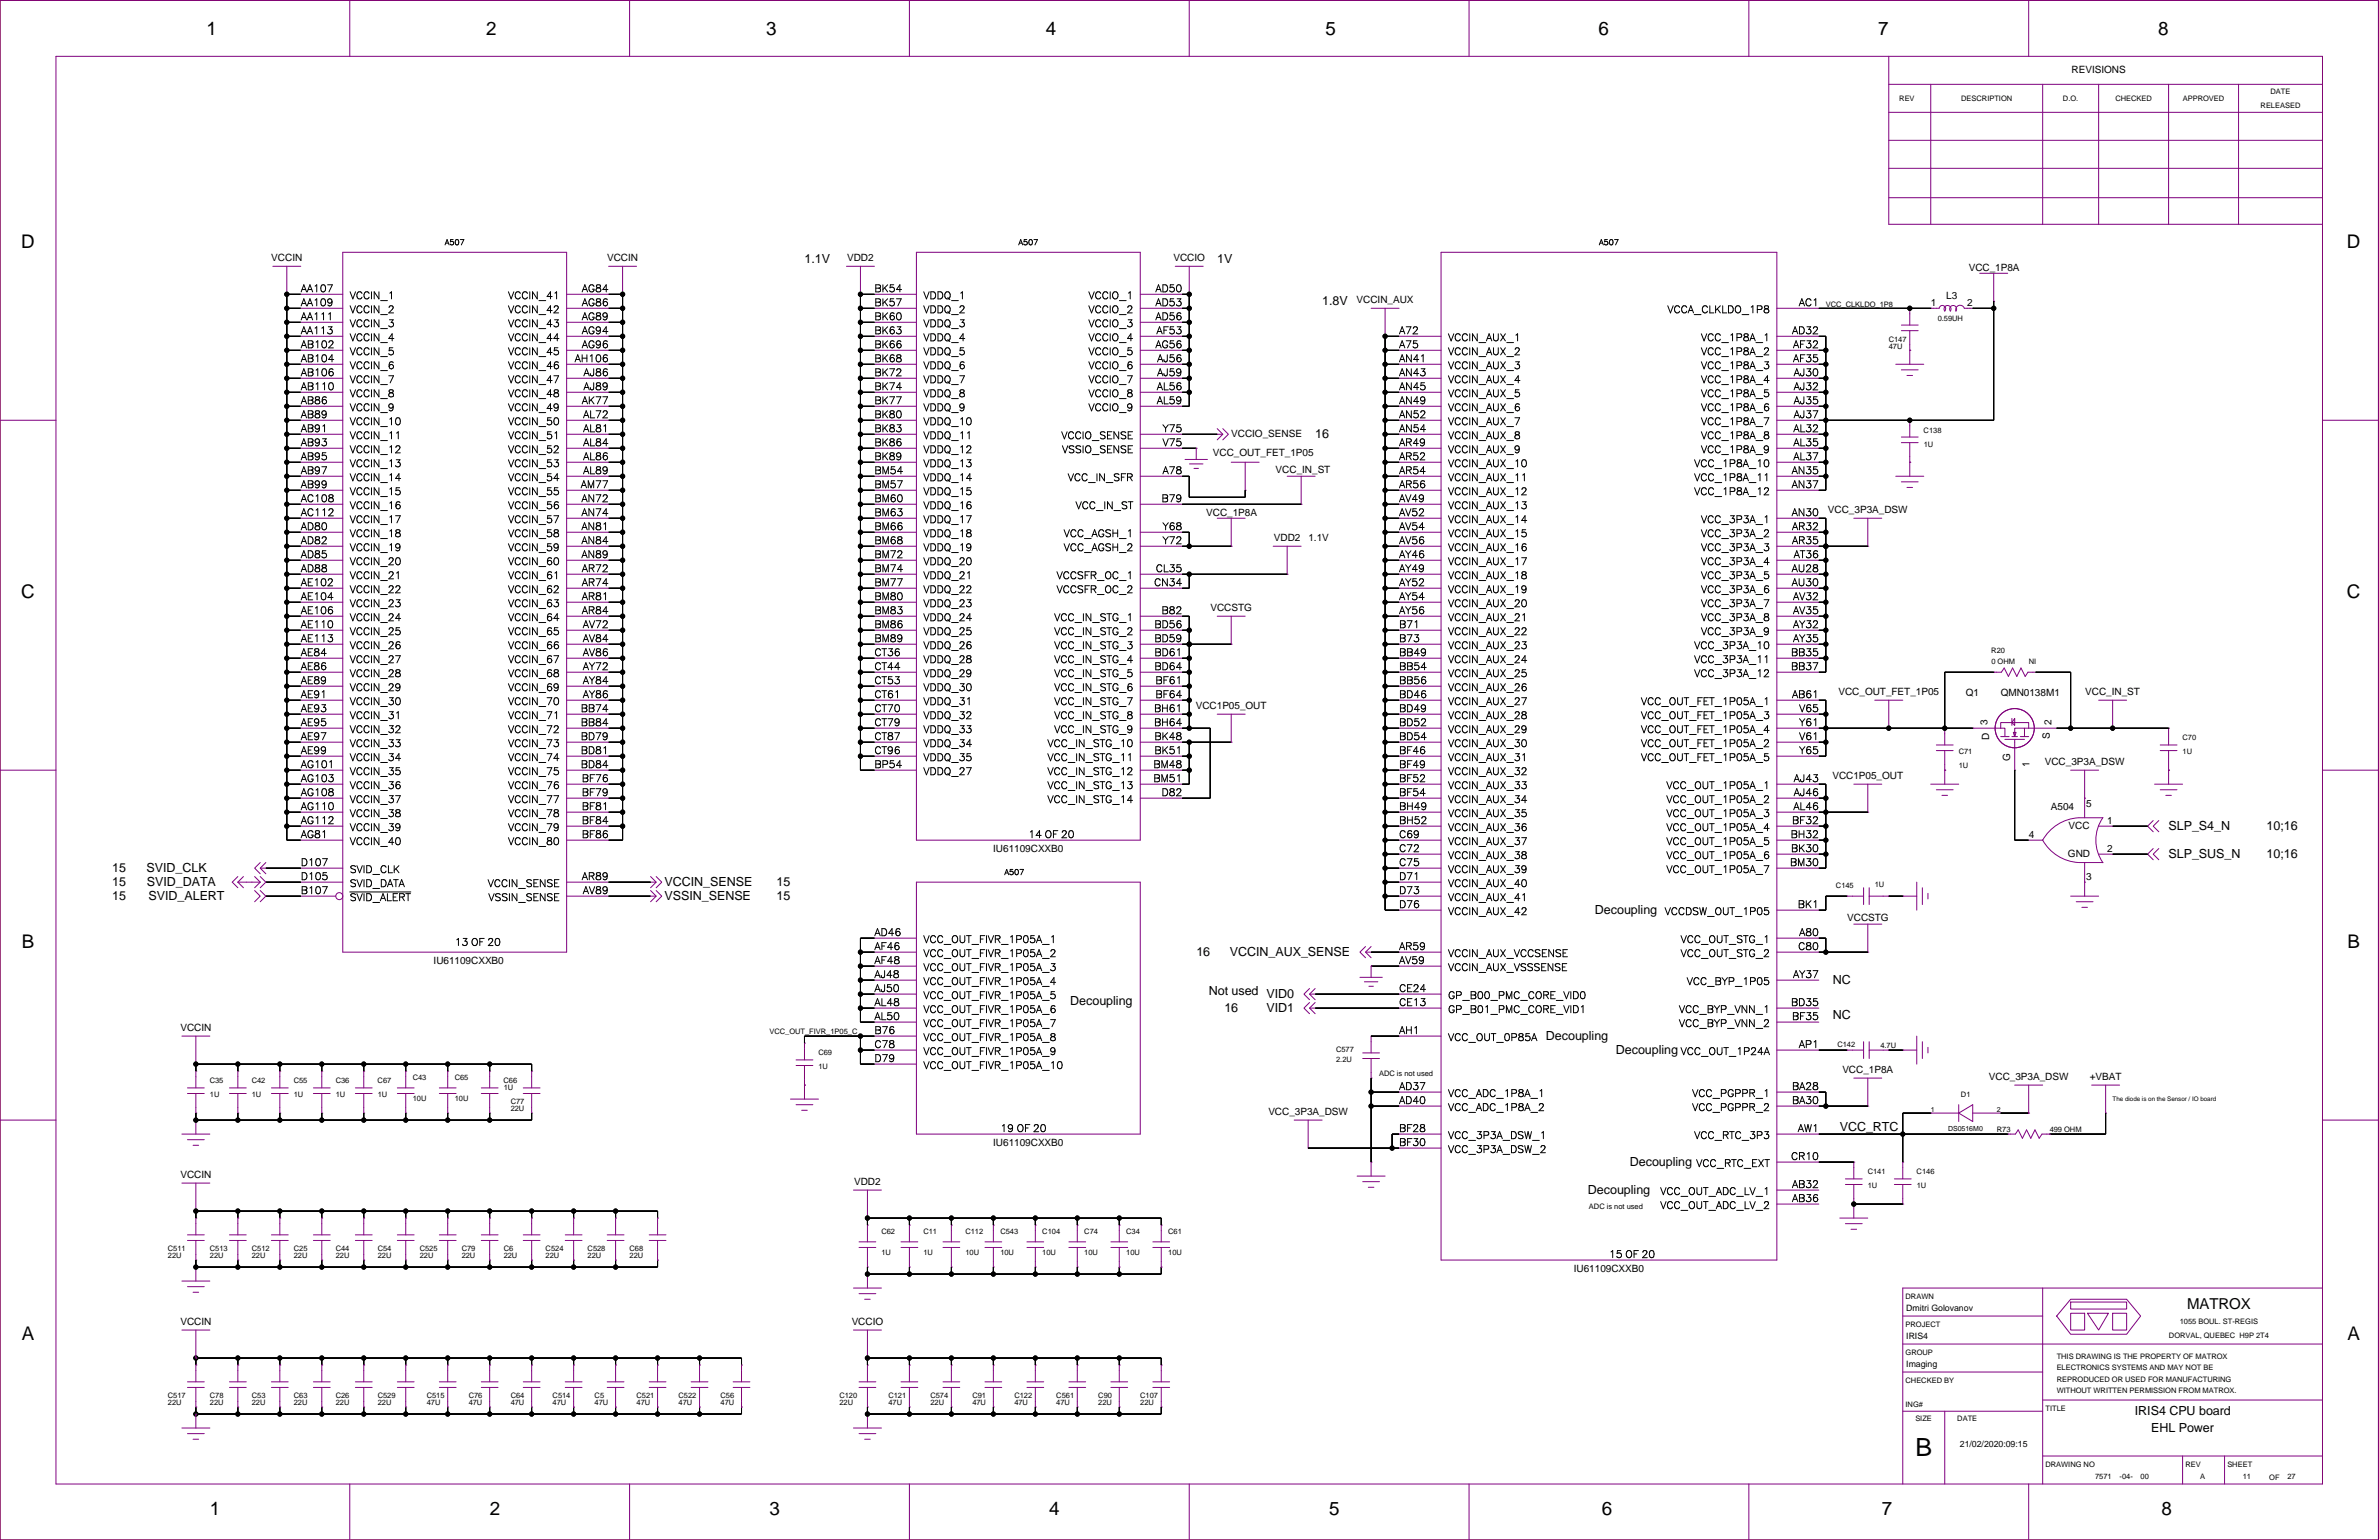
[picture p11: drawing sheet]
<svg xmlns="http://www.w3.org/2000/svg" width="432mm" height="279mm" viewBox="0 0 432 279" stroke-linecap="round" stroke-linejoin="round" font-family="sans-serif">
<defs><g id="words">
<text font-size="4.5" x="347.7" y="264.2">B</text>
<g font-size="3.4">
<text x="37.5" y="6.4">1</text>
<text x="88.2" y="6.4">2</text>
<text x="139" y="6.4">3</text>
<text x="189.8" y="6.4">4</text>
<text x="240.6" y="6.4">5</text>
<text x="290.1" y="6.4">6</text>
<text x="340.9" y="6.4">7</text>
<text x="391.7" y="6.4">8</text>
<text x="3.9" y="45">D</text>
<text x="426" y="45">D</text>
<text x="3.9" y="108.5">C</text>
<text x="426" y="108.5">C</text>
<text x="4" y="172">B</text>
<text x="426.1" y="172">B</text>
<text x="4" y="243.1">A</text>
<text x="426.1" y="243.1">A</text>
<text x="38.1" y="274.9">1</text>
<text x="88.9" y="274.9">2</text>
<text x="139.7" y="274.9">3</text>
<text x="190.5" y="274.9">4</text>
<text x="241.2" y="274.9">5</text>
<text x="290.8" y="274.9">6</text>
<text x="341.6" y="274.9">7</text>
<text x="392.3" y="274.9">8</text>
</g>
<text font-size="2.7" x="397" y="237.5">MATROX</text>
<g font-size="2.3">
<text x="146" y="47.8">1.1V</text>
<text x="220.9" y="47.8">1V</text>
<text x="240" y="55.4">1.8V</text>
<text x="238.7" y="79.5">16</text>
<text x="393.6" y="150.6">SLP_S4_N</text>
<text x="393.6" y="155.6">SLP_SUS_N</text>
<text x="411.4" y="150.6">10;16</text>
<text x="411.4" y="155.6">10;16</text>
<text x="20.3" y="158.2">15</text>
<text x="20.3" y="160.7">15</text>
<text x="26.6" y="158.3">SVID_CLK</text>
<text x="26.7" y="160.8">SVID_DATA</text>
<text x="120.6" y="160.7">VCCIN_SENSE</text>
<text x="140.9" y="160.7">15</text>
<text x="20.3" y="163.3">15</text>
<text x="27" y="163.3">SVID_ALERT</text>
<text x="120.6" y="163.3">VSSIN_SENSE</text>
<text x="140.9" y="163.3">15</text>
<text x="289.5" y="165.9">Decoupling</text>
<text x="217.2" y="173.4">16</text>
<text x="223.2" y="173.4">VCCIN_AUX_SENSE</text>
<text x="332.7" y="178.6">NC</text>
<text x="194.3" y="182.4">Decoupling</text>
<text x="219.4" y="180.6">Not used VID0</text>
<text x="222.2" y="183.6">16</text>
<text x="229.9" y="183.6">VID1</text>
<text x="332.7" y="184.9">NC</text>
<text x="280.6" y="188.7">Decoupling</text>
<text x="293.3" y="191.3">Decoupling</text>
<text x="333.9" y="205.2">VCC_RTC</text>
<text x="295.8" y="211.6">Decoupling</text>
<text x="288.2" y="216.7">Decoupling</text>
<text x="387.5" y="256.7">IRIS4 CPU board</text>
<text x="390.4" y="259.8">EHL Power</text>
</g>
<g font-size="1.8">
<text x="376" y="13.3">REVISIONS</text>
<text x="49.2" y="47.4">VCCIN</text>
<text x="110.2" y="47.4">VCCIN</text>
<text x="153.8" y="47.4">VDD2</text>
<text x="213" y="47.4">VCCIO</text>
<text x="54.6" y="52.6">AA107</text>
<text x="63.5" y="53.8">VCCIN_1</text>
<text x="92.2" y="53.8">VCCIN_41</text>
<text x="105.6" y="52.6">AG84</text>
<text x="158.7" y="52.6">BK54</text>
<text x="167.6" y="53.8">VDDQ_1</text>
<text x="197.6" y="53.8">VCCIO_1</text>
<text x="209.7" y="52.6">AD50</text>
<text x="357.3" y="49.1">VCC_1P8A</text>
<text x="54.6" y="55.1">AA109</text>
<text x="54.6" y="57.7">AA111</text>
<text x="63.5" y="56.4">VCCIN_2</text>
<text x="63.5" y="58.9">VCCIN_3</text>
<text x="92.2" y="56.4">VCCIN_42</text>
<text x="92.2" y="58.9">VCCIN_43</text>
<text x="105.6" y="55.1">AG86</text>
<text x="105.6" y="57.7">AG89</text>
<text x="158.7" y="55.1">BK57</text>
<text x="158.7" y="57.7">BK60</text>
<text x="167.6" y="56.4">VDDQ_2</text>
<text x="167.6" y="58.9">VDDQ_3</text>
<text x="197.6" y="56.4">VCCIO_2</text>
<text x="197.6" y="58.9">VCCIO_3</text>
<text x="209.7" y="57.7">AD56</text>
<text x="209.7" y="55.1">AD53</text>
<text x="246.2" y="55">VCCIN_AUX</text>
<text x="302.6" y="56.4">VCCA_CLKLDO_1P8</text>
<text x="326.5" y="55.1">AC1</text>
<text x="350.4" y="55.5">1</text>
<text x="353.2" y="54.3">L3</text>
<text x="357.1" y="55.5">2</text>
<text x="54.6" y="65.3">AB104</text>
<text x="54.6" y="62.7">AB102</text>
<text x="54.6" y="60.2">AA113</text>
<text x="63.5" y="61.5">VCCIN_4</text>
<text x="63.5" y="64">VCCIN_5</text>
<text x="92.2" y="61.5">VCCIN_44</text>
<text x="92.2" y="64">VCCIN_45</text>
<text x="104.3" y="65.3">AH106</text>
<text x="105.6" y="60.2">AG94</text>
<text x="105.6" y="62.7">AG96</text>
<text x="158.7" y="65.3">BK68</text>
<text x="158.7" y="62.7">BK66</text>
<text x="158.7" y="60.2">BK63</text>
<text x="167.6" y="61.5">VDDQ_4</text>
<text x="167.6" y="64">VDDQ_5</text>
<text x="197.6" y="61.5">VCCIO_4</text>
<text x="197.6" y="64">VCCIO_5</text>
<text x="209.7" y="62.7">AG56</text>
<text x="209.9" y="60.2">AF53</text>
<text x="210" y="65.3">AJ56</text>
<text x="253.9" y="65.3">AN41</text>
<text x="253.9" y="62.7">A75</text>
<text x="253.9" y="60.2">A72</text>
<text x="262.8" y="61.5">VCCIN_AUX_1</text>
<text x="262.8" y="64">VCCIN_AUX_2</text>
<text x="308.7" y="61.5">VCC_1P8A_1</text>
<text x="308.7" y="64">VCC_1P8A_2</text>
<text x="325.3" y="60.2">AD32</text>
<text x="325.4" y="65.3">AF35</text>
<text x="325.4" y="62.7">AF32</text>
<text x="54.6" y="67.8">AB106</text>
<text x="54.6" y="70.3">AB110</text>
<text x="63.5" y="66.5">VCCIN_6</text>
<text x="63.5" y="69.1">VCCIN_7</text>
<text x="63.5" y="71.6">VCCIN_8</text>
<text x="92.2" y="66.5">VCCIN_46</text>
<text x="92.2" y="69.1">VCCIN_47</text>
<text x="92.2" y="71.6">VCCIN_48</text>
<text x="105.9" y="70.3">AJ89</text>
<text x="105.9" y="67.8">AJ86</text>
<text x="158.7" y="67.8">BK72</text>
<text x="158.7" y="70.3">BK74</text>
<text x="167.6" y="66.5">VDDQ_6</text>
<text x="167.6" y="69.1">VDDQ_7</text>
<text x="167.6" y="71.6">VDDQ_8</text>
<text x="197.6" y="66.5">VCCIO_6</text>
<text x="197.6" y="69.1">VCCIO_7</text>
<text x="197.6" y="71.6">VCCIO_8</text>
<text x="210" y="70.3">AL56</text>
<text x="210" y="67.8">AJ59</text>
<text x="253.9" y="70.3">AN45</text>
<text x="253.9" y="67.8">AN43</text>
<text x="262.8" y="66.5">VCCIN_AUX_3</text>
<text x="262.8" y="69.1">VCCIN_AUX_4</text>
<text x="262.8" y="71.6">VCCIN_AUX_5</text>
<text x="308.7" y="66.5">VCC_1P8A_3</text>
<text x="308.7" y="69.1">VCC_1P8A_4</text>
<text x="308.7" y="71.6">VCC_1P8A_5</text>
<text x="325.6" y="67.8">AJ30</text>
<text x="325.6" y="70.3">AJ32</text>
<text x="54.6" y="78">AB91</text>
<text x="54.6" y="72.9">AB86</text>
<text x="54.6" y="75.4">AB89</text>
<text x="63.5" y="74.2">VCCIN_9</text>
<text x="63.5" y="76.7">VCCIN_10</text>
<text x="92.2" y="74.2">VCCIN_49</text>
<text x="92.2" y="76.7">VCCIN_50</text>
<text x="105.6" y="72.9">AK77</text>
<text x="105.8" y="75.4">AL72</text>
<text x="105.8" y="78">AL81</text>
<text x="158.7" y="75.4">BK80</text>
<text x="158.7" y="78">BK83</text>
<text x="158.7" y="72.9">BK77</text>
<text x="167.6" y="74.2">VDDQ_9</text>
<text x="167.6" y="76.7">VDDQ_10</text>
<text x="197.6" y="74.2">VCCIO_9</text>
<text x="210" y="72.9">AL59</text>
<text x="211" y="78">Y75</text>
<text x="253.9" y="78">AN54</text>
<text x="253.9" y="75.4">AN52</text>
<text x="253.9" y="72.9">AN49</text>
<text x="262.8" y="74.2">VCCIN_AUX_6</text>
<text x="262.8" y="76.7">VCCIN_AUX_7</text>
<text x="308.7" y="74.2">VCC_1P8A_6</text>
<text x="308.7" y="76.7">VCC_1P8A_7</text>
<text x="325.5" y="78">AL32</text>
<text x="325.6" y="75.4">AJ37</text>
<text x="325.6" y="72.9">AJ35</text>
<text x="54.6" y="80.5">AB93</text>
<text x="54.6" y="83">AB95</text>
<text x="63.5" y="79.2">VCCIN_11</text>
<text x="63.5" y="81.8">VCCIN_12</text>
<text x="92.2" y="79.2">VCCIN_51</text>
<text x="92.2" y="81.8">VCCIN_52</text>
<text x="105.8" y="83">AL86</text>
<text x="105.8" y="80.5">AL84</text>
<text x="158.7" y="80.5">BK86</text>
<text x="158.7" y="83">BK89</text>
<text x="167.6" y="79.2">VDDQ_11</text>
<text x="167.6" y="81.8">VDDQ_12</text>
<text x="192.6" y="79.2">VCCIO_SENSE</text>
<text x="192.8" y="81.8">VSSIO_SENSE</text>
<text x="211" y="80.5">V75</text>
<text x="220.2" y="82.7">VCC_OUT_FET_1P05</text>
<text x="223.5" y="79.3">VCCIO_SENSE</text>
<text x="253.9" y="80.5">AR49</text>
<text x="253.9" y="83">AR52</text>
<text x="262.8" y="79.2">VCCIN_AUX_8</text>
<text x="262.8" y="81.8">VCCIN_AUX_9</text>
<text x="308.7" y="79.2">VCC_1P8A_8</text>
<text x="308.7" y="81.8">VCC_1P8A_9</text>
<text x="325.5" y="83">AL37</text>
<text x="325.5" y="80.5">AL35</text>
<text x="54.6" y="88.1">AB99</text>
<text x="54.6" y="85.6">AB97</text>
<text x="63.5" y="84.3">VCCIN_13</text>
<text x="63.5" y="86.9">VCCIN_14</text>
<text x="63.5" y="89.4">VCCIN_15</text>
<text x="92.2" y="84.3">VCCIN_53</text>
<text x="92.2" y="86.9">VCCIN_54</text>
<text x="92.2" y="89.4">VCCIN_55</text>
<text x="105.4" y="88.1">AM77</text>
<text x="105.8" y="85.6">AL89</text>
<text x="158.7" y="88.1">BM57</text>
<text x="158.7" y="85.6">BM54</text>
<text x="167.6" y="84.3">VDDQ_13</text>
<text x="167.6" y="86.9">VDDQ_14</text>
<text x="167.6" y="89.4">VDDQ_15</text>
<text x="193.8" y="86.9">VCC_IN_SFR</text>
<text x="211" y="85.6">A78</text>
<text x="231.5" y="85.8">VCC_IN_ST</text>
<text x="253.9" y="85.6">AR54</text>
<text x="253.9" y="88.1">AR56</text>
<text x="262.8" y="84.3">VCCIN_AUX_10</text>
<text x="262.8" y="86.9">VCCIN_AUX_11</text>
<text x="262.8" y="89.4">VCCIN_AUX_12</text>
<text x="307.5" y="84.3">VCC_1P8A_10</text>
<text x="307.5" y="86.9">VCC_1P8A_11</text>
<text x="307.5" y="89.4">VCC_1P8A_12</text>
<text x="325.2" y="85.6">AN35</text>
<text x="325.2" y="88.1">AN37</text>
<text x="54.6" y="93.2">AC112</text>
<text x="54.6" y="90.7">AC108</text>
<text x="54.6" y="95.7">AD80</text>
<text x="63.5" y="91.9">VCCIN_16</text>
<text x="63.5" y="94.5">VCCIN_17</text>
<text x="92.2" y="91.9">VCCIN_56</text>
<text x="92.2" y="94.5">VCCIN_57</text>
<text x="105.5" y="93.2">AN74</text>
<text x="105.5" y="90.7">AN72</text>
<text x="105.5" y="95.7">AN81</text>
<text x="158.7" y="93.2">BM63</text>
<text x="158.7" y="90.7">BM60</text>
<text x="158.7" y="95.7">BM66</text>
<text x="167.6" y="91.9">VDDQ_16</text>
<text x="167.6" y="94.5">VDDQ_17</text>
<text x="195.2" y="91.9">VCC_IN_ST</text>
<text x="210.8" y="90.7">B79</text>
<text x="211" y="95.7">Y68</text>
<text x="218.9" y="93.5">VCC_1P8A</text>
<text x="253.9" y="95.7">AV54</text>
<text x="253.9" y="93.2">AV52</text>
<text x="253.9" y="90.7">AV49</text>
<text x="262.8" y="91.9">VCCIN_AUX_13</text>
<text x="262.8" y="94.5">VCCIN_AUX_14</text>
<text x="308.7" y="94.5">VCC_3P3A_1</text>
<text x="325.2" y="93.2">AN30</text>
<text x="325.3" y="95.7">AR32</text>
<text x="331.8" y="93.1">VCC_3P3A_DSW</text>
<text x="54.6" y="100.8">AD85</text>
<text x="54.6" y="98.3">AD82</text>
<text x="63.5" y="97">VCCIN_18</text>
<text x="63.5" y="99.6">VCCIN_19</text>
<text x="92.2" y="97">VCCIN_58</text>
<text x="92.2" y="99.6">VCCIN_59</text>
<text x="105.5" y="100.8">AN89</text>
<text x="105.5" y="98.3">AN84</text>
<text x="158.7" y="100.8">BM72</text>
<text x="158.7" y="98.3">BM68</text>
<text x="167.6" y="97">VDDQ_18</text>
<text x="167.6" y="99.6">VDDQ_19</text>
<text x="193.1" y="97">VCC_AGSH_1</text>
<text x="193.1" y="99.6">VCC_AGSH_2</text>
<text x="211" y="98.3">Y72</text>
<text x="231.2" y="98.2">VDD2</text>
<text x="237.5" y="98.2">1.1V</text>
<text x="253.9" y="100.8">AY46</text>
<text x="253.9" y="98.3">AV56</text>
<text x="262.8" y="97">VCCIN_AUX_15</text>
<text x="262.8" y="99.6">VCCIN_AUX_16</text>
<text x="308.7" y="97">VCC_3P3A_2</text>
<text x="308.7" y="99.6">VCC_3P3A_3</text>
<text x="325.3" y="98.3">AR35</text>
<text x="325.6" y="100.8">AT36</text>
<text x="54.6" y="105.9">AE102</text>
<text x="54.6" y="103.4">AD88</text>
<text x="63.5" y="102.1">VCCIN_20</text>
<text x="63.5" y="104.6">VCCIN_21</text>
<text x="63.5" y="107.2">VCCIN_22</text>
<text x="92.2" y="102.1">VCCIN_60</text>
<text x="92.2" y="104.6">VCCIN_61</text>
<text x="92.2" y="107.2">VCCIN_62</text>
<text x="105.6" y="103.4">AR72</text>
<text x="105.6" y="105.9">AR74</text>
<text x="158.7" y="105.9">BM77</text>
<text x="158.7" y="103.4">BM74</text>
<text x="167.6" y="102.1">VDDQ_20</text>
<text x="167.6" y="104.6">VDDQ_21</text>
<text x="167.6" y="107.2">VDDQ_22</text>
<text x="191.8" y="104.6">VCCSFR_OC_1</text>
<text x="191.8" y="107.2">VCCSFR_OC_2</text>
<text x="209.5" y="105.9">CN34</text>
<text x="209.8" y="103.4">CL35</text>
<text x="253.9" y="105.9">AY52</text>
<text x="253.9" y="103.4">AY49</text>
<text x="262.8" y="102.1">VCCIN_AUX_17</text>
<text x="262.8" y="104.6">VCCIN_AUX_18</text>
<text x="262.8" y="107.2">VCCIN_AUX_19</text>
<text x="308.7" y="102.1">VCC_3P3A_4</text>
<text x="308.7" y="104.6">VCC_3P3A_5</text>
<text x="308.7" y="107.2">VCC_3P3A_6</text>
<text x="325.2" y="105.9">AU30</text>
<text x="325.2" y="103.4">AU28</text>
<text x="54.6" y="113.5">AE110</text>
<text x="54.6" y="111">AE106</text>
<text x="54.6" y="108.4">AE104</text>
<text x="63.5" y="109.7">VCCIN_23</text>
<text x="63.5" y="112.2">VCCIN_24</text>
<text x="92.2" y="109.7">VCCIN_63</text>
<text x="92.2" y="112.2">VCCIN_64</text>
<text x="105.6" y="108.4">AR81</text>
<text x="105.6" y="111">AR84</text>
<text x="105.8" y="113.5">AV72</text>
<text x="158.7" y="111">BM83</text>
<text x="158.7" y="108.4">BM80</text>
<text x="158.7" y="113.5">BM86</text>
<text x="167.6" y="109.7">VDDQ_23</text>
<text x="167.6" y="112.2">VDDQ_24</text>
<text x="191.3" y="112.2">VCC_IN_STG_1</text>
<text x="209.5" y="113.5">BD56</text>
<text x="210.8" y="111">B82</text>
<text x="219.7" y="110.9">VCCSTG</text>
<text x="253.9" y="108.4">AY54</text>
<text x="253.9" y="113.5">B71</text>
<text x="253.9" y="111">AY56</text>
<text x="262.8" y="109.7">VCCIN_AUX_20</text>
<text x="262.8" y="112.2">VCCIN_AUX_21</text>
<text x="308.7" y="109.7">VCC_3P3A_7</text>
<text x="308.7" y="112.2">VCC_3P3A_8</text>
<text x="325.4" y="113.5">AY32</text>
<text x="325.4" y="111">AV35</text>
<text x="325.4" y="108.4">AV32</text>
<text x="54.6" y="118.6">AE84</text>
<text x="54.6" y="116.1">AE113</text>
<text x="63.5" y="114.8">VCCIN_25</text>
<text x="63.5" y="117.3">VCCIN_26</text>
<text x="63.5" y="119.9">VCCIN_27</text>
<text x="92.2" y="114.8">VCCIN_65</text>
<text x="92.2" y="117.3">VCCIN_66</text>
<text x="92.2" y="119.9">VCCIN_67</text>
<text x="105.8" y="116.1">AV84</text>
<text x="105.8" y="118.6">AV86</text>
<text x="158.7" y="118.6">CT36</text>
<text x="158.7" y="116.1">BM89</text>
<text x="167.6" y="114.8">VDDQ_25</text>
<text x="167.6" y="117.3">VDDQ_26</text>
<text x="167.6" y="119.9">VDDQ_28</text>
<text x="191.3" y="114.8">VCC_IN_STG_2</text>
<text x="191.3" y="117.3">VCC_IN_STG_3</text>
<text x="191.3" y="119.9">VCC_IN_STG_4</text>
<text x="209.5" y="118.6">BD61</text>
<text x="209.5" y="116.1">BD59</text>
<text x="253.9" y="116.1">B73</text>
<text x="253.9" y="118.6">BB49</text>
<text x="262.8" y="114.8">VCCIN_AUX_22</text>
<text x="262.8" y="117.3">VCCIN_AUX_23</text>
<text x="262.8" y="119.9">VCCIN_AUX_24</text>
<text x="307.5" y="117.3">VCC_3P3A_10</text>
<text x="307.5" y="119.9">VCC_3P3A_11</text>
<text x="308.7" y="114.8">VCC_3P3A_9</text>
<text x="325.1" y="118.6">BB35</text>
<text x="325.4" y="116.1">AY35</text>
<text x="54.6" y="123.7">AE89</text>
<text x="54.6" y="121.1">AE86</text>
<text x="63.5" y="122.4">VCCIN_28</text>
<text x="63.5" y="124.9">VCCIN_29</text>
<text x="92.2" y="122.4">VCCIN_68</text>
<text x="92.2" y="124.9">VCCIN_69</text>
<text x="105.8" y="123.7">AY84</text>
<text x="105.8" y="121.1">AY72</text>
<text x="158.7" y="121.1">CT44</text>
<text x="158.7" y="123.7">CT53</text>
<text x="167.6" y="122.4">VDDQ_29</text>
<text x="167.6" y="124.9">VDDQ_30</text>
<text x="191.3" y="122.4">VCC_IN_STG_5</text>
<text x="191.3" y="124.9">VCC_IN_STG_6</text>
<text x="209.5" y="121.1">BD64</text>
<text x="209.7" y="123.7">BF61</text>
<text x="253.9" y="121.1">BB54</text>
<text x="253.9" y="123.7">BB56</text>
<text x="262.8" y="122.4">VCCIN_AUX_25</text>
<text x="262.8" y="124.9">VCCIN_AUX_26</text>
<text x="307.5" y="122.4">VCC_3P3A_12</text>
<text x="325.1" y="121.1">BB37</text>
<text x="54.6" y="128.8">AE93</text>
<text x="54.6" y="126.2">AE91</text>
<text x="54.6" y="131.3">AE95</text>
<text x="63.5" y="127.5">VCCIN_30</text>
<text x="63.5" y="130">VCCIN_31</text>
<text x="92.2" y="127.5">VCCIN_70</text>
<text x="92.2" y="130">VCCIN_71</text>
<text x="105.4" y="128.8">BB74</text>
<text x="105.4" y="131.3">BB84</text>
<text x="105.8" y="126.2">AY86</text>
<text x="158.7" y="131.3">CT79</text>
<text x="158.7" y="126.2">CT61</text>
<text x="158.7" y="128.8">CT70</text>
<text x="167.6" y="127.5">VDDQ_31</text>
<text x="167.6" y="130">VDDQ_32</text>
<text x="191.3" y="127.5">VCC_IN_STG_7</text>
<text x="191.3" y="130">VCC_IN_STG_8</text>
<text x="209.5" y="131.3">BH64</text>
<text x="209.5" y="128.8">BH61</text>
<text x="209.7" y="126.2">BF64</text>
<text x="217" y="128.7">VCC1P05_OUT</text>
<text x="253.9" y="131.3">BD52</text>
<text x="253.9" y="128.8">BD49</text>
<text x="253.9" y="126.2">BD46</text>
<text x="262.8" y="127.5">VCCIN_AUX_27</text>
<text x="262.8" y="130">VCCIN_AUX_28</text>
<text x="297.8" y="127.5">VCC_OUT_FET_1P05A_1</text>
<text x="297.8" y="130">VCC_OUT_FET_1P05A_3</text>
<text x="325.3" y="126.2">AB61</text>
<text x="326.6" y="128.8">V65</text>
<text x="326.6" y="131.3">Y61</text>
<text x="333.7" y="126.1">VCC_OUT_FET_1P05</text>
<text x="356.8" y="126.3">Q1</text>
<text x="360.8" y="131.5" transform="rotate(-90 360.8 131.5)">3</text>
<text x="363.1" y="126.3">QMN0138M1</text>
<text x="372.3" y="131.5" transform="rotate(-90 372.3 131.5)">2</text>
<text x="378.5" y="126.1">VCC_IN_ST</text>
<text x="54.6" y="133.8">AE97</text>
<text x="54.6" y="136.4">AE99</text>
<text x="63.5" y="132.6">VCCIN_32</text>
<text x="63.5" y="135.1">VCCIN_33</text>
<text x="63.5" y="137.6">VCCIN_34</text>
<text x="92.2" y="132.6">VCCIN_72</text>
<text x="92.2" y="135.1">VCCIN_73</text>
<text x="92.2" y="137.6">VCCIN_74</text>
<text x="105.4" y="136.4">BD81</text>
<text x="105.4" y="133.8">BD79</text>
<text x="158.7" y="133.8">CT87</text>
<text x="158.7" y="136.4">CT96</text>
<text x="167.6" y="132.6">VDDQ_33</text>
<text x="167.6" y="135.1">VDDQ_34</text>
<text x="167.6" y="137.6">VDDQ_35</text>
<text x="190.1" y="135.1">VCC_IN_STG_10</text>
<text x="190.1" y="137.6">VCC_IN_STG_11</text>
<text x="191.3" y="132.6">VCC_IN_STG_9</text>
<text x="209.5" y="136.4">BK51</text>
<text x="209.5" y="133.8">BK48</text>
<text x="253.9" y="136.4">BF46</text>
<text x="253.9" y="133.8">BD54</text>
<text x="262.8" y="132.6">VCCIN_AUX_29</text>
<text x="262.8" y="135.1">VCCIN_AUX_30</text>
<text x="262.8" y="137.6">VCCIN_AUX_31</text>
<text x="297.8" y="135.1">VCC_OUT_FET_1P05A_2</text>
<text x="297.8" y="132.6">VCC_OUT_FET_1P05A_4</text>
<text x="297.8" y="137.6">VCC_OUT_FET_1P05A_5</text>
<text x="326.6" y="133.8">V61</text>
<text x="326.6" y="136.4">Y65</text>
<text x="361" y="134.2" transform="rotate(-90 361 134.2)">D</text>
<text x="372.1" y="134.1" transform="rotate(-90 372.1 134.1)">S</text>
<text x="54.6" y="144">AG108</text>
<text x="54.6" y="138.9">AG101</text>
<text x="54.6" y="141.5">AG103</text>
<text x="63.5" y="140.2">VCCIN_35</text>
<text x="63.5" y="142.7">VCCIN_36</text>
<text x="92.2" y="140.2">VCCIN_75</text>
<text x="92.2" y="142.7">VCCIN_76</text>
<text x="105.4" y="138.9">BD84</text>
<text x="105.6" y="141.5">BF76</text>
<text x="105.6" y="144">BF79</text>
<text x="158.7" y="138.9">BP54</text>
<text x="167.6" y="140.2">VDDQ_27</text>
<text x="190.1" y="140.2">VCC_IN_STG_12</text>
<text x="190.1" y="142.7">VCC_IN_STG_13</text>
<text x="209.3" y="141.5">BM51</text>
<text x="209.3" y="138.9">BM48</text>
<text x="210.8" y="144">D82</text>
<text x="253.9" y="144">BF54</text>
<text x="253.9" y="141.5">BF52</text>
<text x="253.9" y="138.9">BF49</text>
<text x="262.8" y="140.2">VCCIN_AUX_32</text>
<text x="262.8" y="142.7">VCCIN_AUX_33</text>
<text x="302.5" y="142.7">VCC_OUT_1P05A_1</text>
<text x="325.6" y="141.5">AJ43</text>
<text x="325.6" y="144">AJ46</text>
<text x="332.6" y="141.4">VCC1P05_OUT</text>
<text x="364.9" y="138.1" transform="rotate(-90 364.9 138.1)">G</text>
<text x="368.4" y="139.1" transform="rotate(-90 368.4 139.1)">1</text>
<text x="371.1" y="138.8">VCC_3P3A_DSW</text>
<text x="54.6" y="149.1">AG112</text>
<text x="54.6" y="146.5">AG110</text>
<text x="63.5" y="145.3">VCCIN_37</text>
<text x="63.5" y="147.8">VCCIN_38</text>
<text x="92.2" y="145.3">VCCIN_77</text>
<text x="92.2" y="147.8">VCCIN_78</text>
<text x="105.6" y="149.1">BF84</text>
<text x="105.6" y="146.5">BF81</text>
<text x="190.1" y="145.3">VCC_IN_STG_14</text>
<text x="253.9" y="149.1">BH52</text>
<text x="253.9" y="146.5">BH49</text>
<text x="262.8" y="145.3">VCCIN_AUX_34</text>
<text x="262.8" y="147.8">VCCIN_AUX_35</text>
<text x="302.5" y="145.3">VCC_OUT_1P05A_2</text>
<text x="302.5" y="147.8">VCC_OUT_1P05A_3</text>
<text x="325.3" y="149.1">BF32</text>
<text x="325.5" y="146.5">AL46</text>
<text x="372.3" y="146.9">A504</text>
<text x="378.6" y="146.4">5</text>
<text x="382.4" y="149.5">1</text>
<text x="54.6" y="151.6">AG81</text>
<text x="63.5" y="150.3">VCCIN_39</text>
<text x="63.5" y="152.9">VCCIN_40</text>
<text x="92.2" y="150.3">VCCIN_79</text>
<text x="92.2" y="152.9">VCCIN_80</text>
<text x="105.6" y="151.6">BF86</text>
<text x="180.3" y="154.6">IU61109CXXB0</text>
<text x="186.6" y="151.6">14 OF 20</text>
<text x="253.9" y="154.1">C72</text>
<text x="253.9" y="151.6">C69</text>
<text x="262.8" y="150.3">VCCIN_AUX_36</text>
<text x="262.8" y="152.9">VCCIN_AUX_37</text>
<text x="262.8" y="155.4">VCCIN_AUX_38</text>
<text x="302.5" y="150.3">VCC_OUT_1P05A_4</text>
<text x="302.5" y="152.9">VCC_OUT_1P05A_5</text>
<text x="302.5" y="155.4">VCC_OUT_1P05A_6</text>
<text x="325" y="151.6">BH32</text>
<text x="325.1" y="154.1">BK30</text>
<text x="368.2" y="152">4</text>
<text x="375.3" y="155.5">GND</text>
<text x="375.5" y="150.4">VCC</text>
<text x="382.4" y="154.6">2</text>
<text x="54.6" y="159.2">D105</text>
<text x="54.6" y="161.8">B107</text>
<text x="54.6" y="156.7">D107</text>
<text x="63.5" y="158">SVID_CLK</text>
<text x="63.5" y="160.5">SVID_DATA</text>
<text x="88.5" y="160.5">VCCIN_SENSE</text>
<text x="105.6" y="159.2">AR89</text>
<text x="105.8" y="161.8">AV89</text>
<text x="253.9" y="156.7">C75</text>
<text x="253.9" y="159.2">D71</text>
<text x="253.9" y="161.8">D73</text>
<text x="262.8" y="158">VCCIN_AUX_39</text>
<text x="262.8" y="160.5">VCCIN_AUX_40</text>
<text x="302.5" y="158">VCC_OUT_1P05A_7</text>
<text x="324.9" y="156.7">BM30</text>
<text x="378.6" y="159.6">3</text>
<text x="63.5" y="163">SVID_ALERT</text>
<text x="88.6" y="163">VSSIN_SENSE</text>
<text x="253.9" y="164.3">D76</text>
<text x="262.8" y="163">VCCIN_AUX_41</text>
<text x="262.8" y="165.6">VCCIN_AUX_42</text>
<text x="302.2" y="165.6">VCCDSW_OUT_1P05</text>
<text x="326.3" y="164.3">BK1</text>
<text x="335.3" y="167.1">VCCSTG</text>
<text x="82.5" y="171.2">13 OF 20</text>
<text x="158.7" y="171.9">AF46</text>
<text x="158.7" y="169.4">AD46</text>
<text x="167.6" y="170.7">VCC_OUT_FIVR_1P05A_1</text>
<text x="167.6" y="173.2">VCC_OUT_FIVR_1P05A_2</text>
<text x="253.9" y="171.9">AR59</text>
<text x="262.8" y="173.2">VCCIN_AUX_VCCSENSE</text>
<text x="305" y="170.7">VCC_OUT_STG_1</text>
<text x="305" y="173.2">VCC_OUT_STG_2</text>
<text x="326.4" y="171.9">C80</text>
<text x="326.6" y="169.4">A80</text>
<text x="78.7" y="174.9">IU61109CXXB0</text>
<text x="158.7" y="174.5">AF48</text>
<text x="158.7" y="179.5">AJ50</text>
<text x="158.7" y="177">AJ48</text>
<text x="167.6" y="175.7">VCC_OUT_FIVR_1P05A_3</text>
<text x="167.6" y="178.3">VCC_OUT_FIVR_1P05A_4</text>
<text x="253.9" y="179.5">CE24</text>
<text x="253.9" y="174.5">AV59</text>
<text x="262.8" y="175.7">VCCIN_AUX_VSSSENSE</text>
<text x="306.2" y="178.3">VCC_BYP_1P05</text>
<text x="325.4" y="177">AY37</text>
<text x="158.7" y="184.6">AL50</text>
<text x="158.7" y="182.1">AL48</text>
<text x="167.6" y="180.8">VCC_OUT_FIVR_1P05A_5</text>
<text x="167.6" y="183.4">VCC_OUT_FIVR_1P05A_6</text>
<text x="167.6" y="185.9">VCC_OUT_FIVR_1P05A_7</text>
<text x="253.9" y="182.1">CE13</text>
<text x="262.8" y="180.8">GP_B00_PMC_CORE_VID0</text>
<text x="262.8" y="183.4">GP_B01_PMC_CORE_VID1</text>
<text x="304.7" y="183.4">VCC_BYP_VNN_1</text>
<text x="304.7" y="185.9">VCC_BYP_VNN_2</text>
<text x="325.1" y="182.1">BD35</text>
<text x="325.3" y="184.6">BF35</text>
<text x="32.7" y="187.1">VCCIN</text>
<text x="158.7" y="187.2">B76</text>
<text x="158.7" y="189.7">C78</text>
<text x="167.6" y="188.4">VCC_OUT_FIVR_1P05A_8</text>
<text x="167.6" y="191">VCC_OUT_FIVR_1P05A_9</text>
<text x="253.9" y="187.2">AH1</text>
<text x="262.8" y="188.4">VCC_OUT_0P85A</text>
<text x="305" y="191">VCC_OUT_1P24A</text>
<text x="326.5" y="189.7">AP1</text>
<text x="158.7" y="192.2">D79</text>
<text x="167.6" y="193.5">VCC_OUT_FIVR_1P05A_10</text>
<text x="253.9" y="197.3">AD37</text>
<text x="325.3" y="197.3">BA28</text>
<text x="334.4" y="194.7">VCC_1P8A</text>
<text x="361" y="196">VCC_3P3A_DSW</text>
<text x="379.3" y="196">+VBAT</text>
<text x="230.2" y="202.3">VCC_3P3A_DSW</text>
<text x="253.9" y="199.9">AD40</text>
<text x="262.8" y="198.6">VCC_ADC_1P8A_1</text>
<text x="262.8" y="201.1">VCC_ADC_1P8A_2</text>
<text x="307.1" y="198.6">VCC_PGPPR_1</text>
<text x="307.1" y="201.1">VCC_PGPPR_2</text>
<text x="325.3" y="199.9">BA30</text>
<text x="180.3" y="207.9">IU61109CXXB0</text>
<text x="181.6" y="204.9">19 OF 20</text>
<text x="253.9" y="204.9">BF28</text>
<text x="253.9" y="207.5">BF30</text>
<text x="262.8" y="206.2">VCC_3P3A_DSW_1</text>
<text x="262.8" y="208.7">VCC_3P3A_DSW_2</text>
<text x="307.5" y="206.2">VCC_RTC_3P3</text>
<text x="326.3" y="204.9">AW1</text>
<text x="32.7" y="213.7">VCCIN</text>
<text x="155" y="215">VDD2</text>
<text x="307.9" y="211.3">VCC_RTC_EXT</text>
<text x="325.1" y="210">CR10</text>
<text x="325.3" y="215.1">AB32</text>
<text x="301.4" y="216.4">VCC_OUT_ADC_LV_1</text>
<text x="301.4" y="218.9">VCC_OUT_ADC_LV_2</text>
<text x="325.3" y="217.6">AB36</text>
<text x="292" y="227.8">15 OF 20</text>
<text x="285.7" y="230.7">IU61109CXXB0</text>
<text x="32.7" y="240.4">VCCIN</text>
<text x="154.6" y="240.4">VCCIO</text>
</g>
<g font-size="1.6">
<text x="346" y="237.8">Dmitri Golovanov</text>
<text x="346" y="242.9">IRIS4</text>
<text x="346" y="247.9">Imaging</text>
<text x="355.7" y="262.5">21/02/2020:09:15</text>
</g>
<g font-size="1.4">
<text x="412.1" y="17">DATE</text>
<text x="344.7" y="18.2">REV</text>
<text x="356" y="18.2">DESCRIPTION</text>
<text x="374.4" y="18.2">D.O.</text>
<text x="383.9" y="18.2">CHECKED</text>
<text x="396.2" y="18.2">APPROVED</text>
<text x="410.3" y="19.5">RELEASED</text>
<text x="80.7" y="44.1">A507</text>
<text x="184.8" y="44.1">A507</text>
<text x="290.2" y="44.1">A507</text>
<text x="331.4" y="55.6">VCC_CLKLDO_1P8</text>
<text x="351.7" y="58.2">0.59UH</text>
<text x="342.8" y="63.2">47U</text>
<text x="342.8" y="62">C147</text>
<text x="349.2" y="78.5">C138</text>
<text x="349.2" y="81">1U</text>
<text x="361.4" y="118.6">R20</text>
<text x="361.4" y="120.4">0 OHM</text>
<text x="368.2" y="120.4">NI</text>
<text x="355.5" y="136.9">C71</text>
<text x="396.1" y="134.3">C70</text>
<text x="396.1" y="136.9">1U</text>
<text x="355.5" y="139.4">1U</text>
<text x="182.3" y="158.3">A507</text>
<text x="333.2" y="161">C145</text>
<text x="340.3" y="161">1U</text>
<text x="139.7" y="187.7">VCC_OUT_FIVR_1P05_C</text>
<text x="148.5" y="191.5">C69</text>
<text x="242.5" y="190.9">C577</text>
<text x="333.5" y="189.9">C142</text>
<text x="341.3" y="190.2">4.7U</text>
<text x="38.1" y="196.6">C35</text>
<text x="45.7" y="196.6">C42</text>
<text x="53.3" y="196.6">C55</text>
<text x="60.9" y="196.6">C36</text>
<text x="68.5" y="196.6">C67</text>
<text x="74.9" y="196">C43</text>
<text x="82.5" y="196">C65</text>
<text x="91.4" y="196.6">C66</text>
<text x="91.4" y="197.8">1U</text>
<text x="148.6" y="194">1U</text>
<text x="242.5" y="192.8">2.2U</text>
<text x="250.3" y="195.3">ADC is not used</text>
<text x="38.1" y="199.1">1U</text>
<text x="45.7" y="199.1">1U</text>
<text x="53.3" y="199.1">1U</text>
<text x="60.9" y="199.1">1U</text>
<text x="68.6" y="199.1">1U</text>
<text x="74.9" y="199.8">10U</text>
<text x="82.5" y="199.8">10U</text>
<text x="92.7" y="200.4">C77</text>
<text x="92.7" y="201.6">22U</text>
<text x="355.9" y="199.1">D1</text>
<text x="362.4" y="205.4">R73</text>
<text x="372" y="205.4">499 OHM</text>
<text x="339" y="213.1">C141</text>
<text x="339" y="215.6">1U</text>
<text x="347.9" y="213.1">C146</text>
<text x="347.9" y="215.6">1U</text>
<text x="288.4" y="219.4">ADC is not used</text>
<text x="30.5" y="227">C511</text>
<text x="38.1" y="227">C513</text>
<text x="45.7" y="227">C512</text>
<text x="53.3" y="227">C25</text>
<text x="60.9" y="227">C44</text>
<text x="68.6" y="227">C54</text>
<text x="76.2" y="227">C525</text>
<text x="83.8" y="227">C79</text>
<text x="91.4" y="227">C6</text>
<text x="99" y="227">C524</text>
<text x="106.7" y="227">C528</text>
<text x="114.3" y="227">C68</text>
<text x="160" y="227.7">1U</text>
<text x="160" y="223.9">C62</text>
<text x="167.6" y="223.9">C11</text>
<text x="167.6" y="227.7">1U</text>
<text x="175.2" y="223.9">C112</text>
<text x="175.2" y="227.7">10U</text>
<text x="181.6" y="227.7">10U</text>
<text x="181.6" y="223.9">C543</text>
<text x="189.2" y="227.7">10U</text>
<text x="189.2" y="223.9">C104</text>
<text x="196.8" y="227.7">10U</text>
<text x="196.8" y="223.9">C74</text>
<text x="204.4" y="223.9">C34</text>
<text x="204.4" y="227.7">10U</text>
<text x="212" y="227.7">10U</text>
<text x="212" y="223.9">C61</text>
<text x="30.5" y="228.3">22U</text>
<text x="38.1" y="228.3">22U</text>
<text x="45.7" y="228.3">22U</text>
<text x="53.3" y="228.3">22U</text>
<text x="60.9" y="228.3">22U</text>
<text x="68.6" y="228.3">22U</text>
<text x="76.2" y="228.3">22U</text>
<text x="83.8" y="228.3">22U</text>
<text x="91.4" y="228.3">22U</text>
<text x="99" y="228.3">22U</text>
<text x="106.7" y="228.3">22U</text>
<text x="114.3" y="228.3">22U</text>
<text x="345.9" y="235.7">DRAWN</text>
<text x="345.9" y="240.7">PROJECT</text>
<text x="345.9" y="245.8">GROUP</text>
<text x="393.7" y="242.7">DORVAL, QUEBEC H9P 2T4</text>
<text x="395.6" y="240.2">1055 BOUL. ST-REGIS</text>
<text x="345.9" y="250.9">CHECKED BY</text>
<text x="373.3" y="246.6">THIS DRAWING IS THE PROPERTY OF MATROX</text>
<text x="373.3" y="248.6">ELECTRONICS SYSTEMS AND MAY NOT BE</text>
<text x="373.3" y="250.7">REPRODUCED OR USED FOR MANUFACTURING</text>
<text x="30.5" y="255">22U</text>
<text x="30.5" y="253.7">C517</text>
<text x="38.1" y="253.7">C78</text>
<text x="38.1" y="255">22U</text>
<text x="45.7" y="255">22U</text>
<text x="45.7" y="253.7">C53</text>
<text x="53.3" y="255">22U</text>
<text x="53.3" y="253.7">C63</text>
<text x="60.9" y="253.7">C26</text>
<text x="60.9" y="255">22U</text>
<text x="68.6" y="253.7">C529</text>
<text x="68.6" y="255">22U</text>
<text x="77.5" y="253.7">C515</text>
<text x="77.5" y="255">47U</text>
<text x="85.1" y="253.7">C76</text>
<text x="85.1" y="255">47U</text>
<text x="92.7" y="255">47U</text>
<text x="92.7" y="253.7">C64</text>
<text x="100.3" y="253.7">C514</text>
<text x="100.3" y="255">47U</text>
<text x="107.9" y="253.7">C5</text>
<text x="107.9" y="255">47U</text>
<text x="115.5" y="253.7">C521</text>
<text x="115.5" y="255">47U</text>
<text x="123.2" y="255">47U</text>
<text x="123.2" y="253.7">C522</text>
<text x="130.8" y="255">47U</text>
<text x="130.8" y="253.7">C56</text>
<text x="152.4" y="253.7">C120</text>
<text x="152.4" y="255">22U</text>
<text x="161.3" y="255">47U</text>
<text x="161.3" y="253.7">C121</text>
<text x="168.9" y="255">22U</text>
<text x="168.9" y="253.7">C574</text>
<text x="176.5" y="255">47U</text>
<text x="176.5" y="253.7">C91</text>
<text x="184.1" y="253.7">C122</text>
<text x="184.1" y="255">47U</text>
<text x="191.7" y="253.7">C561</text>
<text x="191.7" y="255">47U</text>
<text x="199.3" y="255">22U</text>
<text x="199.3" y="253.7">C90</text>
<text x="207" y="253.7">C107</text>
<text x="207" y="255">22U</text>
<text x="345.9" y="255.2">ING#</text>
<text x="347.6" y="257.8">SIZE</text>
<text x="355.3" y="257.8">DATE</text>
<text x="371.3" y="256">TITLE</text>
<text x="373.3" y="252.7">WITHOUT WRITTEN PERMISSION FROM MATROX.</text>
<text x="371.3" y="266.1">DRAWING NO</text>
<text x="380.3" y="268.3">7571</text>
<text x="384.7" y="268.3">-04-</text>
<text x="388.5" y="268.3">00</text>
<text x="396.7" y="266.1">REV</text>
<text x="399.3" y="268.3">A</text>
<text x="404.3" y="266.1">SHEET</text>
<text x="407.1" y="268.3">11</text>
<text x="411.9" y="268.4">OF</text>
<text x="415.2" y="268.3">27</text>
</g>
<g font-size="1.3">
<text x="350.4" y="201.7">1</text>
<text x="362.4" y="201.7">2</text>
<text x="353.6" y="205.2">DS0516M0</text>
</g>
<text font-size="1.1" x="383.5" y="199.7">The diode is on the Sensor / IO board</text>
</g></defs>
<path d="M0 .1h431.7v279.3h-431.7z" fill="none" stroke="#800000" stroke-width=".18"/>
<g fill="none" stroke="#800080" stroke-width=".18">
<path d="M0 .1h431.7v279.3h-431.7zM10.2 10.2h411.3v259h-411.3zM63.5 .1v10.1M114.3 .1v10.1M165.1 .1v10.1M215.9 .1v10.1M266.6 .1v10.1M317.4 .1v10.1M342.8 15.3h78.7M342.8 10.2v30.5h78.7M350.4 15.3v25.4M368.2 .1v10.1"/>
<path d="M370.8 15.3v25.4M380.9 15.3v25.4M393.6 15.3v25.4M406.3 15.3v25.4M342.8 35.9h78.7M342.8 30.5h78.7M342.8 25.5h78.7M342.8 20.4h78.7M49.5 48.3h5.1M52.1 53.4h.1M52.1 48.3v5.1M54.6 53.4h7.6"/>
<path d="M54.6 55.9h7.6M54.6 58.5h7.6M62.2 45.8h40.6v126.9h-40.6zM102.8 53.4h7.7M102.8 55.9h7.7M102.8 58.5h7.7M110.5 48.3h5M113 53.4h.1M113 48.3v5.1M153.6 48.3h5.1M156.2 53.4h.1M156.2 48.3v5.1"/>
<path d="M158.7 53.4h7.6M158.7 55.9h7.6M158.7 58.5h7.6M166.3 45.8h40.7v106.6h-40.7zM207 53.4h7.6M207 55.9h7.6M207 58.5h7.6M213.3 48.3h5.1M215.9 53.4h.1M215.9 48.3v5.1M248.9 55.9h5M251.4 55.9v5.1"/>
<path d="M261.6 45.8h60.9v182.8h-60.9zM322.5 55.9h7.6M345.1 59h3.1M345.1 60h3.1M346.6 55.9h.1M346.6 55.9v3.1M346.6 60v6.1M350.4 55.9h.1M350.4 55.9h1.6a.6 .6 0 0 1 .8-.4 .6 .6 0 0 1 .2 .9 .63 .63 0 0 1 .1-.8 .63 .63 0 0 1 .8 0 .63 .63 0 0 1 .1 .8 .64 .64 0 0 1 .1-.8 .64 .64 0 0 1 .8 0 .64 .64 0 0 1 .1 .8 .8 .8 0 0 1 .5-1 .8 .8 0 0 1 1 .5h1.6M358.1 55.9h.1M359.3 49.6h5.1M361.9 54.7h.1"/>
<path d="M361.9 49.6v5.1M0 76.2h10.2M54.6 78.8h7.6M54.6 76.2h7.6M54.6 61h7.6M54.6 63.5h7.6M54.6 66.1h7.6M54.6 68.6h7.6M54.6 71.2h7.6M54.6 73.7h7.6M102.8 78.8h7.7M102.8 76.2h7.7"/>
<path d="M102.8 61h7.7M102.8 63.5h7.7M102.8 66.1h7.7M102.8 68.6h7.7M102.8 71.2h7.7M102.8 73.7h7.7M158.7 78.8h7.6M158.7 76.2h7.6M158.7 61h7.6M158.7 63.5h7.6M158.7 66.1h7.6M158.7 68.6h7.6"/>
<path d="M158.7 71.2h7.6M158.7 73.7h7.6M207 78.8h7.6M207 61h7.6M207 63.5h7.6M207 66.1h7.6M207 68.6h7.6M207 71.2h7.6M207 73.7h7.6M220.9 78.8h.1M220.9 77.8l1 1-1 1M220.9 78.8h1"/>
<path d="M221.9 77.8l1.1 1-1.1 1M251.4 61h.1M253.9 78.8h7.7M253.9 76.2h7.7M253.9 61h7.7M253.9 63.5h7.7M253.9 66.1h7.7M253.9 68.6h7.7M253.9 71.2h7.7M253.9 73.7h7.7M322.5 78.8h7.6M322.5 76.2h7.6"/>
<path d="M322.5 61h7.6M322.5 63.5h7.6M322.5 66.1h7.6M322.5 68.6h7.6M322.5 71.2h7.6M322.5 73.7h7.6M344.1 66.1h5.1M345.1 79.3h3.1M345.1 67.1h3.1M346.1 68.1h1M346.6 76.2h.1M346.6 63.5h.1"/>
<path d="M346.6 76.2v3.1M421.5 76.2h10.2M54.6 81.3h7.6M54.6 83.9h7.6M54.6 86.4h7.6M54.6 88.9h7.6M54.6 91.5h7.6M54.6 94h7.6M54.6 96.6h7.6M54.6 99.1h7.6M102.8 81.3h7.7M102.8 83.9h7.7"/>
<path d="M102.8 86.4h7.7M102.8 88.9h7.7M102.8 91.5h7.7M102.8 94h7.7M102.8 96.6h7.7M102.8 99.1h7.7M158.7 81.3h7.6M158.7 83.9h7.6M158.7 86.4h7.6M158.7 88.9h7.6M158.7 91.5h7.6M158.7 94h7.6"/>
<path d="M158.7 96.6h7.6M158.7 99.1h7.6M207 81.3h7.6M207 86.4h7.6M207 91.5h7.6M207 96.6h7.6M207 99.1h7.6M215.1 83.4h4.1M215.9 84.2h2.4M216.7 85h.8M217.1 81.3h.1M217.1 81.3v2.1"/>
<path d="M220.9 94h5.1M223.5 99.1h.1M223.5 83.9h5M223.5 94v5.1M226 88.9h.1M226 83.9v5M231.1 99.1h5.1M233.6 86.4h5.1M233.6 99.1v5.1M236.2 91.5h.1M236.2 86.4v5.1M253.9 81.3h7.7"/>
<path d="M253.9 83.9h7.7M253.9 86.4h7.7M253.9 88.9h7.7M253.9 91.5h7.7M253.9 94h7.7M253.9 96.6h7.7M253.9 99.1h7.7M322.5 81.3h7.6M322.5 83.9h7.6M322.5 86.4h7.6M322.5 88.9h7.6M322.5 94h7.6"/>
<path d="M322.5 96.6h7.6M322.5 99.1h7.6M336.5 94h5.1M339 99.1h.1M339 94v5.1M344.1 86.4h5.1M345.1 80.3h3.1M345.1 87.4h3.1M346.1 88.4h1M346.6 83.9h.1M346.6 80.3v6.1M54.6 101.6h7.6"/>
<path d="M54.6 104.2h7.6M54.6 106.7h7.6M54.6 109.3h7.6M54.6 111.8h7.6M54.6 114.3h7.6M54.6 116.9h7.6M54.6 119.4h7.6M102.8 101.6h7.7M102.8 104.2h7.7M102.8 106.7h7.7M102.8 109.3h7.7M102.8 111.8h7.7"/>
<path d="M102.8 114.3h7.7M102.8 116.9h7.7M102.8 119.4h7.7M158.7 101.6h7.6M158.7 104.2h7.6M158.7 106.7h7.6M158.7 109.3h7.6M158.7 111.8h7.6M158.7 114.3h7.6M158.7 116.9h7.6M158.7 119.4h7.6M207 104.2h7.6"/>
<path d="M207 106.7h7.6M207 111.8h7.6M207 114.3h7.6M207 116.9h7.6M207 119.4h7.6M220.9 111.8h5.1M223.5 116.9h.1M223.5 111.8v5.1M233.6 104.2h.1M253.9 101.6h7.7M253.9 104.2h7.7M253.9 106.7h7.7"/>
<path d="M253.9 109.3h7.7M253.9 111.8h7.7M253.9 114.3h7.7M253.9 116.9h7.7M253.9 119.4h7.7M322.5 101.6h7.6M322.5 104.2h7.6M322.5 106.7h7.6M322.5 109.3h7.6M322.5 111.8h7.6M322.5 114.3h7.6M322.5 116.9h7.6"/>
<path d="M322.5 119.4h7.6M0 139.7h10.2M54.6 139.7h7.6M54.6 122h7.6M54.6 124.5h7.6M54.6 127h7.6M54.6 129.6h7.6M54.6 132.1h7.6M54.6 134.7h7.6M54.6 137.2h7.6M102.8 139.7h7.7M102.8 122h7.7"/>
<path d="M102.8 124.5h7.7M102.8 127h7.7M102.8 129.6h7.7M102.8 132.1h7.7M102.8 134.7h7.7M102.8 137.2h7.7M158.7 139.7h7.6M158.7 122h7.6M158.7 124.5h7.6M158.7 127h7.6M158.7 129.6h7.6M158.7 132.1h7.6"/>
<path d="M158.7 134.7h7.6M158.7 137.2h7.6M207 139.7h7.6M207 122h7.6M207 124.5h7.6M207 127h7.6M207 129.6h7.6M207 132.1h7.6M207 134.7h7.6M207 137.2h7.6M220.9 129.6h5.1M223.5 134.7h.1"/>
<path d="M223.5 129.6v5.1M253.9 139.7h7.7M253.9 122h7.7M253.9 124.5h7.7M253.9 127h7.7M253.9 129.6h7.7M253.9 132.1h7.7M253.9 134.7h7.7M253.9 137.2h7.7M322.5 122h7.6M322.5 127h7.6M322.5 129.6h7.6"/>
<path d="M322.5 132.1h7.6M322.5 134.7h7.6M322.5 137.2h7.6M340.3 127h5.1M342.8 132.1h.1M342.8 127v5.1M351.5 135.2h3M351.5 136.2h3M353 139.7h.1M353 132.1h.1M353 132.1v3.1M353 136.2v6.1"/>
<path d="M358.1 132.1h.1M358.1 132.1h5M361.9 122h.1M361.9 122h1.4l.5-.8 .7 1.5 .8-1.5 .8 1.5 .7-1.5 .8 1.5 .5-.7h1.4M363.1 132.1v-1h5.1v1M363.1 132.1h.8v1.5M363.1 133.6h1.6M363.9 134.1h3.6M365.2 130.3v1.3M365.2 133.6h1M365.4 132.9h.5l-.2 .7zM365.7 139.7h.1"/>
<path d="M365.7 130.3v1.3l-.5-.5zM365.7 134.1v5.6M366.7 133.6h1.5M367.5 132.1h-1.8v1.5M368.2 132.1h-.7v1.5M368.2 132.1h5.1M369.5 122h.1M373.3 132.1h.1M375.8 139.7h5.1M378.4 139.7v8.7M380.9 127h5.1M383.5 132.1h.1"/>
<path d="M383.5 127v5.1M392.1 135.2h3M392.1 136.2h3M393.6 139.7h.1M393.6 132.1h.1M393.6 132.1v3.1M393.6 136.2v6.1M421.5 139.7h10.2M43.2 159l-1 1 1 1.1M44.2 159l-1 1M46.2 159l1 1M47.2 156.5l-1 1 1 1"/>
<path d="M47.2 157.5h1M47.2 159l1 1-1 1.1M48.2 157.5h.1M48.2 156.5l-1 1 1 1M54.6 157.5h7.6M54.6 142.3h7.6M54.6 144.8h7.6M54.6 147.3h7.6M54.6 149.9h7.6M54.6 152.4h7.6M102.8 142.3h7.7M102.8 144.8h7.7"/>
<path d="M102.8 147.3h7.7M102.8 149.9h7.7M102.8 152.4h7.7M118.1 159l1 1-1 1.1M119.1 159l1 1-1 1.1M207 142.3h7.6M207 144.8h7.6M253.9 157.5h7.7M253.9 142.3h7.7M253.9 144.8h7.7M253.9 147.3h7.7M253.9 149.9h7.7"/>
<path d="M253.9 152.4h7.7M253.9 155h7.7M322.5 157.5h7.6M322.5 142.3h7.6M322.5 144.8h7.6M322.5 147.3h7.6M322.5 149.9h7.6M322.5 152.4h7.6M322.5 155h7.6M336.5 142.3h5.1M339 147.3h.1M339 142.3v5"/>
<path d="M350.4 142.3h5.1M351.5 143.3h3M352.5 144.3h1M368.2 152.4h2.6M370.7 152.4a8 8 0 0 0 6.6 4.1M377.3 148.4a8 8 0 0 0-6.6 4.1M377.4 148.4h4.3M377.4 156.5h4.3M378.4 144.8h.1M378.4 156.5v6.1M380.9 149.9h2.6M380.9 155h2.6"/>
<path d="M381.7 148.3a7.1 7.1 0 0 0 0 8.2M389.8 149.9h.1M389.8 155h.1M390.8 148.9l-1 1 1 1M390.8 154l-1 1 1 1M391.1 142.3h5M391.8 148.9l-1 1 1 1M391.8 154l-1 1 1 1M392.1 143.3h3M393.1 144.3h1M43.2 160h4M43.2 160l1 1.1"/>
<path d="M46.2 161.6l1 1-1 1M47.2 161.6l1 1-1 1M47.2 160l-1 1.1M48.2 160h.1M48.2 162.6h.1M54.6 160h7.6M54.6 162.6h6.3M102.8 160h7.7M102.8 162.6h7.7M118.1 160h.1M118.1 162.6h.1M118.1 161.6l1 1-1 1"/>
<path d="M118.1 160h1M118.1 162.6h1M119.1 161.6l1 1-1 1M158.7 172.7h7.6M158.7 170.2h7.6M158.7 175.3h7.6M158.7 177.8h7.6M166.3 160h40.7v45.8h-40.7zM237.7 179.3l-1 1.1 1 1M238.7 179.3l-1 1.1 1 1M246.8 177.3h4.1M247.6 178.1h2.5"/>
<path d="M247.8 171.7l-1 1 1 1.1M247.8 172.7h1.1M248.5 178.9h.8M248.9 172.7h.1M248.9 171.7l-1.1 1 1.1 1.1M248.9 175.3h.1M248.9 175.3v2M253.9 160h7.7M253.9 162.6h7.7M253.9 172.7h7.7M253.9 175.3h7.7M253.9 165.1h7.7"/>
<path d="M322.5 172.7h7.6M322.5 170.2h7.6M322.5 177.8h7.6M322.5 165.1h7.6M335.2 162.6h.1M335.2 162.6h3.1M336.5 167.7h5.1M338.3 161.1v3M339 172.7h.1M339 167.7v5M339.3 162.6h3.5M339.3 161.1v3"/>
<path d="M342.8 162.6h.1M345.4 162.6h.1M345.4 162.6h2.5M347.9 160v5.1M348.9 161.1v3M349.9 162.1v1M375.8 162.6h5.1M376.9 163.6h3M377.9 164.6h1M378.4 160h.1M33 188h5.1M34 197.4h3.1"/>
<path d="M34 198.4h3.1M35.6 193.1h.1M35.6 194.3h.1M35.6 188v5.1M35.6 194.3v3.1M35.6 198.4v3.5M41.6 197.4h3.1M41.6 198.4h3.1M43.2 194.3h.1M43.2 194.3v3.1M43.2 198.4v3.5M49.3 197.4h3"/>
<path d="M49.3 198.4h3M50.8 194.3h.1M50.8 194.3v3.1M50.8 198.4v3.5M56.9 197.4h3M56.9 198.4h3M58.4 194.3h.1M58.4 194.3v3.1M58.4 198.4v3.5M64.5 197.4h3M64.5 198.4h3M66 194.3h.1"/>
<path d="M66 194.3v3.1M66 198.4v3.5M72.1 197.4h3.1M72.1 198.4h3.1M73.6 194.3h.1M73.6 194.3v3.1M73.6 198.4v3.5M79.7 197.4h3.1M79.7 198.4h3.1M81.3 194.3h.1M81.3 194.3v3.1M81.3 198.4v3.5"/>
<path d="M87.4 197.4h3M87.4 198.4h3M88.9 194.3h.1M88.9 194.3v3.1M88.9 198.4v3.5M95 197.4h3M95 198.4h3M96.5 194.3h.1M96.5 194.3v3.1M96.5 198.4v3.5M143.5 199.4h5.1M144.5 192.3h3"/>
<path d="M144.5 193.3h3M146 196.9h.1M146 189.3h.1M146 189.3v3M146 193.3v6.1M158.7 180.4h7.6M158.7 182.9h7.6M158.7 185.4h7.6M158.7 188h7.6M158.7 190.5h7.6M158.7 193.1h7.6M237.7 181.9l-1 1 1 1"/>
<path d="M237.7 180.4h1M237.7 182.9h1M238.7 182.9h.1M238.7 180.4h.1M238.7 181.9l-1 1 1 1M247.3 191h3.1M247.3 192h3.1M248.9 195.6h.1M248.9 188h.1M248.9 188v3M248.9 192v3.6M253.9 180.4h7.7"/>
<path d="M253.9 182.9h7.7M253.9 188h7.7M253.9 198.1h7.7M322.5 182.9h7.6M322.5 185.4h7.6M322.5 190.5h7.6M322.5 198.1h7.6M335.2 190.5h.1M335.2 190.5h3.1M336.5 195.6h5.1M338.3 189v3M339 195.6v5.1"/>
<path d="M339.3 190.5h3.5M339.3 189v3M342.8 190.5h.1M345.4 190.5h.1M345.4 190.5h2.5M347.9 188v5.1M348.9 189v3M349.9 190v1M365.7 196.9h5.1M368.2 196.9v5M379.6 196.9h5.1M382.2 196.9v5"/>
<path d="M0 203.2h10.2M33 205.8h5.1M33 214.6h5.1M34 206.8h3.1M35 207.8h1.1M35.6 203.2h.1M35.6 201.9h.1M35.6 219.7h.1M35.6 203.2v2.6M35.6 214.6v5.1M43.2 201.9h.1M50.8 201.9h.1"/>
<path d="M58.4 201.9h.1M66 201.9h.1M73.6 201.9h.1M81.3 201.9h.1M88.9 201.9h.1M96.5 201.9h.1M144.5 200.4h3M145.5 201.4h1M154.9 215.9h5.1M157.4 215.9v5.1M234.9 203.2h5.1M237.4 208.3h.1"/>
<path d="M237.4 203.2v5.1M246.3 213.4h5.1M247.3 214.4h3.1M248.4 215.4h1M248.9 210.8h.1M248.9 210.8v2.6M253.9 205.8h7.7M253.9 208.3h7.7M253.9 200.7h7.7M322.5 205.8h7.6M322.5 200.7h7.6M322.5 215.9h7.6"/>
<path d="M322.5 218.5h7.6M322.5 210.8h7.6M334.9 213.9h3.1M334.9 214.9h3.1M336.5 218.5h.1M336.5 210.8h.1M336.5 210.8v3.1M336.5 214.9v6.1M339 200.7h.1M343.8 213.9h3.1M343.8 214.9h3.1M345.4 218.5h.1"/>
<path d="M345.4 210.8h.1M345.4 210.8v3.1M345.4 214.9v3.6M350.4 201.9h.1M350.4 201.9h5.1M355.5 200.4v3.1M355.5 201.9l2.6-1.5v3.1zM358.1 201.9h5M363.1 201.9h.1M364.4 205.8h.1M364.4 205.8h1.4l.5-.8 .8 1.5 .7-1.5 .8 1.5 .8-1.5 .7 1.5 .5-.7h1.4M368.2 201.9h.1"/>
<path d="M372 205.8h.1M382.2 201.9h.1M421.5 203.2h10.2M33 232.4h5.1M34 224h3.1M34 225.1h3.1M34 233.4h3.1M35 234.5h1.1M35.6 228.6h.1M35.6 221h.1M35.6 229.9h.1M35.6 221v3"/>
<path d="M35.6 225.1v3.5M35.6 229.9v2.5M41.6 224h3.1M41.6 225.1h3.1M43.2 228.6h.1M43.2 221h.1M43.2 221v3M43.2 225.1v3.5M49.3 224h3M49.3 225.1h3M50.8 228.6h.1M50.8 221h.1"/>
<path d="M50.8 221v3M50.8 225.1v3.5M56.9 224h3M56.9 225.1h3M58.4 228.6h.1M58.4 221h.1M58.4 221v3M58.4 225.1v3.5M64.5 224h3M64.5 225.1h3M66 228.6h.1M66 221h.1"/>
<path d="M66 221v3M66 225.1v3.5M72.1 224h3.1M72.1 225.1h3.1M73.6 228.6h.1M73.6 221h.1M73.6 221v3M73.6 225.1v3.5M79.7 224h3.1M79.7 225.1h3.1M81.3 228.6h.1M81.3 221h.1"/>
<path d="M81.3 221v3M81.3 225.1v3.5M87.4 224h3M87.4 225.1h3M88.9 228.6h.1M88.9 221h.1M88.9 221v3M88.9 225.1v3.5M95 224h3M95 225.1h3M96.5 228.6h.1M96.5 221h.1"/>
<path d="M96.5 221v3M96.5 225.1v3.5M102.6 224h3M102.6 225.1h3M104.1 228.6h.1M104.1 221h.1M104.1 221v3M104.1 225.1v3.5M110.2 224h3.1M110.2 225.1h3.1M111.7 228.6h.1M111.7 221h.1"/>
<path d="M111.7 221v3M111.7 225.1v3.5M117.8 224h3.1M117.8 225.1h3.1M119.4 228.6h.1M119.4 221h.1M119.4 221v3M119.4 225.1v3.5M154.9 233.7h5.1M155.9 225.3h3.1M155.9 226.3h3.1M155.9 234.7h3.1"/>
<path d="M156.9 235.7h1.1M157.4 221h.1M157.4 229.9h.1M157.4 222.3h.1M157.4 231.2h.1M157.4 222.3v3M157.4 226.3v3.6M157.4 231.2v2.5M163.5 225.3h3.1M163.5 226.3h3.1M165.1 229.9h.1M165.1 222.3h.1"/>
<path d="M165.1 222.3v3M165.1 226.3v3.6M171.2 225.3h3M171.2 226.3h3M172.7 229.9h.1M172.7 222.3h.1M172.7 222.3v3M172.7 226.3v3.6M178.8 225.3h3M178.8 226.3h3M180.3 229.9h.1M180.3 222.3h.1"/>
<path d="M180.3 222.3v3M180.3 226.3v3.6M186.4 225.3h3M186.4 226.3h3M187.9 229.9h.1M187.9 222.3h.1M187.9 222.3v3M187.9 226.3v3.6M194 225.3h3.1M194 226.3h3.1M195.5 229.9h.1M195.5 222.3h.1"/>
<path d="M195.5 222.3v3M195.5 226.3v3.6M201.6 225.3h3.1M201.6 226.3h3.1M203.2 229.9h.1M203.2 222.3h.1M203.2 222.3v3M203.2 226.3v3.6M209.2 225.3h3.1M209.2 226.3h3.1M210.8 229.9h.1M210.8 222.3h.1"/>
<path d="M210.8 222.3v3M210.8 226.3v3.6M333.9 221h5.1M334.9 222h3.1M336 223h1M345.4 238.8h25.4M370.8 233.7v35.5M375.8 238.3h2.6v3h-2.6zM375.8 236.2h10.2v1.3h-10.2zM375.8 235.7h10.2l2.5 3.1-2.5 3.3h-10.2l-2.5-3.3zM378.9 238.3h3.8l-1.8 3zM383.5 238.3h2.5v3h-2.5z"/>
<path d="M421.5 233.7h-76.1v35.5M33 259.1h5.1M33 241.3h5.1M34 250.7h3.1M34 251.7h3.1M35.6 255.3h.1M35.6 247.7h.1M35.6 256.5h.1M35.6 246.4h.1M35.6 241.3v5.1M35.6 247.7v3M35.6 251.7v3.6"/>
<path d="M35.6 256.5v2.6M41.6 250.7h3.1M41.6 251.7h3.1M43.2 255.3h.1M43.2 247.7h.1M43.2 247.7v3M43.2 251.7v3.6M49.3 250.7h3M49.3 251.7h3M50.8 255.3h.1M50.8 247.7h.1M50.8 247.7v3"/>
<path d="M50.8 251.7v3.6M56.9 250.7h3M56.9 251.7h3M58.4 255.3h.1M58.4 247.7h.1M58.4 247.7v3M58.4 251.7v3.6M64.5 250.7h3M64.5 251.7h3M66 255.3h.1M66 247.7h.1M66 247.7v3"/>
<path d="M66 251.7v3.6M72.1 250.7h3.1M72.1 251.7h3.1M73.6 255.3h.1M73.6 247.7h.1M73.6 247.7v3M73.6 251.7v3.6M79.7 250.7h3.1M79.7 251.7h3.1M81.3 255.3h.1M81.3 247.7h.1M81.3 247.7v3"/>
<path d="M81.3 251.7v3.6M87.4 250.7h3M87.4 251.7h3M88.9 255.3h.1M88.9 247.7h.1M88.9 247.7v3M88.9 251.7v3.6M95 250.7h3M95 251.7h3M96.5 255.3h.1M96.5 247.7h.1M96.5 247.7v3"/>
<path d="M96.5 251.7v3.6M102.6 250.7h3M102.6 251.7h3M104.1 255.3h.1M104.1 247.7h.1M104.1 247.7v3M104.1 251.7v3.6M110.2 250.7h3.1M110.2 251.7h3.1M111.7 255.3h.1M111.7 247.7h.1M111.7 247.7v3"/>
<path d="M111.7 251.7v3.6M117.8 250.7h3.1M117.8 251.7h3.1M119.4 255.3h.1M119.4 247.7h.1M119.4 247.7v3M119.4 251.7v3.6M125.4 250.7h3.1M125.4 251.7h3.1M127 255.3h.1M127 247.7h.1M127 247.7v3"/>
<path d="M127 251.7v3.6M133.1 250.7h3M133.1 251.7h3M134.6 255.3h.1M134.6 247.7h.1M134.6 247.7v3M134.6 251.7v3.6M154.9 259.1h5.1M154.9 241.3h5.1M155.9 250.7h3.1M155.9 251.7h3.1M157.4 255.3h.1"/>
<path d="M157.4 247.7h.1M157.4 256.5h.1M157.4 246.4h.1M157.4 241.3v5.1M157.4 247.7v3M157.4 251.7v3.6M157.4 256.5v2.6M163.5 250.7h3.1M163.5 251.7h3.1M165.1 255.3h.1M165.1 247.7h.1M165.1 247.7v3"/>
<path d="M165.1 251.7v3.6M171.2 250.7h3M171.2 251.7h3M172.7 255.3h.1M172.7 247.7h.1M172.7 247.7v3M172.7 251.7v3.6M178.8 250.7h3M178.8 251.7h3M180.3 255.3h.1M180.3 247.7h.1M180.3 247.7v3"/>
<path d="M180.3 251.7v3.6M186.4 250.7h3M186.4 251.7h3M187.9 255.3h.1M187.9 247.7h.1M187.9 247.7v3M187.9 251.7v3.6M194 250.7h3.1M194 251.7h3.1M195.5 255.3h.1M195.5 247.7h.1M195.5 247.7v3"/>
<path d="M195.5 251.7v3.6M201.6 250.7h3.1M201.6 251.7h3.1M203.2 255.3h.1M203.2 247.7h.1M203.2 247.7v3M203.2 251.7v3.6M209.2 250.7h3.1M209.2 251.7h3.1M210.8 255.3h.1M210.8 247.7h.1M210.8 247.7v3"/>
<path d="M210.8 251.7v3.6M345.4 256h25.4M345.4 248.9h25.4M345.4 243.8h76.1M353 256v13.2M370.8 254h50.7M34 260.1h3.1M35 261.1h1.1M63.5 269.2v10.2M114.3 269.2v10.2M155.9 260.1h3.1M156.9 261.1h1.1"/>
<path d="M165.1 269.2v10.2M215.9 269.2v10.2M266.6 269.2v10.2M317.4 269.2v10.2M368.2 269.2v10.2M370.8 264.2h50.7M396.1 264.2v5M403.8 264.2v5"/>
<circle cx="365.7" cy="132.1" r="3.6"/>
<circle cx="61.6" cy="162.6" r=".63"/>
</g>
<g fill="#000" stroke="#000" stroke-width=".18">
<path d="M52.1 53.4v2.5z" fill-rule="evenodd"/>
<path d="M52.1 55.9v2.6z" fill-rule="evenodd"/>
<path d="M52.1 58.5v2.5z" fill-rule="evenodd"/>
<path d="M52.1 58.5h2.5z" fill-rule="evenodd"/>
<path d="M52.1 55.9h2.5z" fill-rule="evenodd"/>
<path d="M52.1 53.4h2.5z" fill-rule="evenodd"/>
<path d="M110.5 53.4h2.5z" fill-rule="evenodd"/>
<path d="M110.5 55.9h2.5z" fill-rule="evenodd"/>
<path d="M110.5 58.5h2.5z" fill-rule="evenodd"/>
<path d="M113 53.4v2.5z" fill-rule="evenodd"/>
<path d="M113 55.9v2.6z" fill-rule="evenodd"/>
<path d="M113 58.5v2.5z" fill-rule="evenodd"/>
<path d="M156.2 53.4v2.5z" fill-rule="evenodd"/>
<path d="M156.2 55.9v2.6z" fill-rule="evenodd"/>
<path d="M156.2 58.5v2.5z" fill-rule="evenodd"/>
<path d="M156.2 58.5h2.5z" fill-rule="evenodd"/>
<path d="M156.2 55.9h2.5z" fill-rule="evenodd"/>
<path d="M156.2 53.4h2.5z" fill-rule="evenodd"/>
<path d="M214.6 53.4h1.3z" fill-rule="evenodd"/>
<path d="M214.6 55.9h1.3z" fill-rule="evenodd"/>
<path d="M214.6 58.5h1.3z" fill-rule="evenodd"/>
<path d="M215.9 58.5v2.5z" fill-rule="evenodd"/>
<path d="M215.9 55.9v2.6z" fill-rule="evenodd"/>
<path d="M215.9 53.4v2.5z" fill-rule="evenodd"/>
<path d="M330.1 55.9h16.5z" fill-rule="evenodd"/>
<path d="M346.6 55.9h3.8z" fill-rule="evenodd"/>
<path d="M358.1 55.9h3.8z" fill-rule="evenodd"/>
<path d="M361.9 54.7v1.2z" fill-rule="evenodd"/>
<path d="M361.9 55.9v20.3z" fill-rule="evenodd"/>
<path d="M52.1 61v2.5z" fill-rule="evenodd"/>
<path d="M52.1 63.5v2.6z" fill-rule="evenodd"/>
<path d="M52.1 66.1v2.5z" fill-rule="evenodd"/>
<path d="M52.1 68.6v2.6z" fill-rule="evenodd"/>
<path d="M52.1 71.2v2.5z" fill-rule="evenodd"/>
<path d="M52.1 76.2v2.6z" fill-rule="evenodd"/>
<path d="M52.1 73.7v2.5z" fill-rule="evenodd"/>
<path d="M52.1 78.8v2.5z" fill-rule="evenodd"/>
<path d="M52.1 78.8h2.5z" fill-rule="evenodd"/>
<path d="M52.1 76.2h2.5z" fill-rule="evenodd"/>
<path d="M52.1 73.7h2.5z" fill-rule="evenodd"/>
<path d="M52.1 71.2h2.5z" fill-rule="evenodd"/>
<path d="M52.1 68.6h2.5z" fill-rule="evenodd"/>
<path d="M52.1 66.1h2.5z" fill-rule="evenodd"/>
<path d="M52.1 63.5h2.5z" fill-rule="evenodd"/>
<path d="M52.1 61h2.5z" fill-rule="evenodd"/>
<path d="M110.5 61h2.5z" fill-rule="evenodd"/>
<path d="M110.5 63.5h2.5z" fill-rule="evenodd"/>
<path d="M110.5 66.1h2.5z" fill-rule="evenodd"/>
<path d="M110.5 68.6h2.5z" fill-rule="evenodd"/>
<path d="M110.5 71.2h2.5z" fill-rule="evenodd"/>
<path d="M110.5 73.7h2.5z" fill-rule="evenodd"/>
<path d="M110.5 76.2h2.5z" fill-rule="evenodd"/>
<path d="M110.5 78.8h2.5z" fill-rule="evenodd"/>
<path d="M113 61v2.5z" fill-rule="evenodd"/>
<path d="M113 63.5v2.6z" fill-rule="evenodd"/>
<path d="M113 66.1v2.5z" fill-rule="evenodd"/>
<path d="M113 68.6v2.6z" fill-rule="evenodd"/>
<path d="M113 71.2v2.5z" fill-rule="evenodd"/>
<path d="M113 73.7v2.5z" fill-rule="evenodd"/>
<path d="M113 76.2v2.6z" fill-rule="evenodd"/>
<path d="M113 78.8v2.5z" fill-rule="evenodd"/>
<path d="M156.2 78.8v2.5z" fill-rule="evenodd"/>
<path d="M156.2 71.2v2.5z" fill-rule="evenodd"/>
<path d="M156.2 68.6v2.6z" fill-rule="evenodd"/>
<path d="M156.2 66.1v2.5z" fill-rule="evenodd"/>
<path d="M156.2 63.5v2.6z" fill-rule="evenodd"/>
<path d="M156.2 61v2.5z" fill-rule="evenodd"/>
<path d="M156.2 73.7v2.5z" fill-rule="evenodd"/>
<path d="M156.2 76.2v2.6z" fill-rule="evenodd"/>
<path d="M156.2 78.8h2.5z" fill-rule="evenodd"/>
<path d="M156.2 76.2h2.5z" fill-rule="evenodd"/>
<path d="M156.2 73.7h2.5z" fill-rule="evenodd"/>
<path d="M156.2 71.2h2.5z" fill-rule="evenodd"/>
<path d="M156.2 68.6h2.5z" fill-rule="evenodd"/>
<path d="M156.2 66.1h2.5z" fill-rule="evenodd"/>
<path d="M156.2 63.5h2.5z" fill-rule="evenodd"/>
<path d="M156.2 61h2.5z" fill-rule="evenodd"/>
<path d="M214.6 61h1.3z" fill-rule="evenodd"/>
<path d="M214.6 63.5h1.3z" fill-rule="evenodd"/>
<path d="M214.6 66.1h1.3z" fill-rule="evenodd"/>
<path d="M214.6 68.6h1.3z" fill-rule="evenodd"/>
<path d="M214.6 71.2h1.3z" fill-rule="evenodd"/>
<path d="M214.6 73.7h1.3z" fill-rule="evenodd"/>
<path d="M215.9 71.2v2.5z" fill-rule="evenodd"/>
<path d="M215.9 68.6v2.6z" fill-rule="evenodd"/>
<path d="M215.9 66.1v2.5z" fill-rule="evenodd"/>
<path d="M215.9 63.5v2.6z" fill-rule="evenodd"/>
<path d="M215.9 61v2.5z" fill-rule="evenodd"/>
<path d="M214.6 78.8h6.3z" fill-rule="evenodd"/>
<path d="M251.4 61v2.5z" fill-rule="evenodd"/>
<path d="M251.4 68.6v2.6z" fill-rule="evenodd"/>
<path d="M251.4 71.2v2.5z" fill-rule="evenodd"/>
<path d="M251.4 73.7v2.5z" fill-rule="evenodd"/>
<path d="M251.4 76.2v2.6z" fill-rule="evenodd"/>
<path d="M251.4 78.8v2.5z" fill-rule="evenodd"/>
<path d="M251.4 66.1v2.5z" fill-rule="evenodd"/>
<path d="M251.4 63.5v2.6z" fill-rule="evenodd"/>
<path d="M251.4 78.8h2.5z" fill-rule="evenodd"/>
<path d="M251.4 76.2h2.5z" fill-rule="evenodd"/>
<path d="M251.4 73.7h2.5z" fill-rule="evenodd"/>
<path d="M251.4 71.2h2.5z" fill-rule="evenodd"/>
<path d="M251.4 68.6h2.5z" fill-rule="evenodd"/>
<path d="M251.4 66.1h2.5z" fill-rule="evenodd"/>
<path d="M251.4 63.5h2.5z" fill-rule="evenodd"/>
<path d="M251.4 61h2.5z" fill-rule="evenodd"/>
<path d="M330.1 61h1.3z" fill-rule="evenodd"/>
<path d="M331.4 61v2.5z" fill-rule="evenodd"/>
<path d="M330.1 63.5h1.3z" fill-rule="evenodd"/>
<path d="M330.1 66.1h1.3z" fill-rule="evenodd"/>
<path d="M330.1 68.6h1.3z" fill-rule="evenodd"/>
<path d="M330.1 71.2h1.3z" fill-rule="evenodd"/>
<path d="M330.1 73.7h1.3z" fill-rule="evenodd"/>
<path d="M330.1 76.2h1.3z" fill-rule="evenodd"/>
<path d="M330.1 78.8h1.3z" fill-rule="evenodd"/>
<path d="M331.4 78.8v2.5z" fill-rule="evenodd"/>
<path d="M331.4 76.2v2.6z" fill-rule="evenodd"/>
<path d="M331.4 73.7v2.5z" fill-rule="evenodd"/>
<path d="M331.4 63.5v2.6z" fill-rule="evenodd"/>
<path d="M331.4 66.1v2.5z" fill-rule="evenodd"/>
<path d="M331.4 68.6v2.6z" fill-rule="evenodd"/>
<path d="M331.4 71.2v2.5z" fill-rule="evenodd"/>
<path d="M331.4 76.2h15.2z" fill-rule="evenodd"/>
<path d="M346.6 76.2h15.3z" fill-rule="evenodd"/>
<path d="M52.1 99.1v2.5z" fill-rule="evenodd"/>
<path d="M52.1 96.6v2.5z" fill-rule="evenodd"/>
<path d="M52.1 94v2.6z" fill-rule="evenodd"/>
<path d="M52.1 91.5v2.5z" fill-rule="evenodd"/>
<path d="M52.1 86.4v2.5z" fill-rule="evenodd"/>
<path d="M52.1 83.9v2.5z" fill-rule="evenodd"/>
<path d="M52.1 81.3v2.6z" fill-rule="evenodd"/>
<path d="M52.1 88.9v2.6z" fill-rule="evenodd"/>
<path d="M52.1 99.1h2.5z" fill-rule="evenodd"/>
<path d="M52.1 96.6h2.5z" fill-rule="evenodd"/>
<path d="M52.1 94h2.5z" fill-rule="evenodd"/>
<path d="M52.1 91.5h2.5z" fill-rule="evenodd"/>
<path d="M52.1 88.9h2.5z" fill-rule="evenodd"/>
<path d="M52.1 86.4h2.5z" fill-rule="evenodd"/>
<path d="M52.1 83.9h2.5z" fill-rule="evenodd"/>
<path d="M52.1 81.3h2.5z" fill-rule="evenodd"/>
<path d="M110.5 81.3h2.5z" fill-rule="evenodd"/>
<path d="M110.5 83.9h2.5z" fill-rule="evenodd"/>
<path d="M110.5 86.4h2.5z" fill-rule="evenodd"/>
<path d="M110.5 88.9h2.5z" fill-rule="evenodd"/>
<path d="M110.5 91.5h2.5z" fill-rule="evenodd"/>
<path d="M110.5 94h2.5z" fill-rule="evenodd"/>
<path d="M110.5 96.6h2.5z" fill-rule="evenodd"/>
<path d="M110.5 99.1h2.5z" fill-rule="evenodd"/>
<path d="M113 99.1v2.5z" fill-rule="evenodd"/>
<path d="M113 94v2.6z" fill-rule="evenodd"/>
<path d="M113 91.5v2.5z" fill-rule="evenodd"/>
<path d="M113 88.9v2.6z" fill-rule="evenodd"/>
<path d="M113 86.4v2.5z" fill-rule="evenodd"/>
<path d="M113 81.3v2.6z" fill-rule="evenodd"/>
<path d="M113 96.6v2.5z" fill-rule="evenodd"/>
<path d="M113 83.9v2.5z" fill-rule="evenodd"/>
<path d="M156.2 99.1v2.5z" fill-rule="evenodd"/>
<path d="M156.2 96.6v2.5z" fill-rule="evenodd"/>
<path d="M156.2 94v2.6z" fill-rule="evenodd"/>
<path d="M156.2 91.5v2.5z" fill-rule="evenodd"/>
<path d="M156.2 88.9v2.6z" fill-rule="evenodd"/>
<path d="M156.2 86.4v2.5z" fill-rule="evenodd"/>
<path d="M156.2 83.9v2.5z" fill-rule="evenodd"/>
<path d="M156.2 81.3v2.6z" fill-rule="evenodd"/>
<path d="M156.2 99.1h2.5z" fill-rule="evenodd"/>
<path d="M156.2 96.6h2.5z" fill-rule="evenodd"/>
<path d="M156.2 94h2.5z" fill-rule="evenodd"/>
<path d="M156.2 91.5h2.5z" fill-rule="evenodd"/>
<path d="M156.2 88.9h2.5z" fill-rule="evenodd"/>
<path d="M156.2 86.4h2.5z" fill-rule="evenodd"/>
<path d="M156.2 83.9h2.5z" fill-rule="evenodd"/>
<path d="M156.2 81.3h2.5z" fill-rule="evenodd"/>
<path d="M214.6 86.4h1.3z" fill-rule="evenodd"/>
<path d="M215.9 86.4v3.8z" fill-rule="evenodd"/>
<path d="M214.6 96.6h1.3z" fill-rule="evenodd"/>
<path d="M215.9 96.6v2.5z" fill-rule="evenodd"/>
<path d="M214.6 99.1h1.3z" fill-rule="evenodd"/>
<path d="M214.6 81.3h2.5z" fill-rule="evenodd"/>
<path d="M215.9 99.1h7.6z" fill-rule="evenodd"/>
<path d="M226 88.9v1.3z" fill-rule="evenodd"/>
<path d="M215.9 90.2h10.1z" fill-rule="evenodd"/>
<path d="M214.6 91.5h21.6z" fill-rule="evenodd"/>
<path d="M251.4 81.3v2.6z" fill-rule="evenodd"/>
<path d="M251.4 83.9v2.5z" fill-rule="evenodd"/>
<path d="M251.4 88.9v2.6z" fill-rule="evenodd"/>
<path d="M251.4 96.6v2.5z" fill-rule="evenodd"/>
<path d="M251.4 99.1v2.5z" fill-rule="evenodd"/>
<path d="M251.4 94v2.6z" fill-rule="evenodd"/>
<path d="M251.4 91.5v2.5z" fill-rule="evenodd"/>
<path d="M251.4 86.4v2.5z" fill-rule="evenodd"/>
<path d="M251.4 99.1h2.5z" fill-rule="evenodd"/>
<path d="M251.4 96.6h2.5z" fill-rule="evenodd"/>
<path d="M251.4 94h2.5z" fill-rule="evenodd"/>
<path d="M251.4 91.5h2.5z" fill-rule="evenodd"/>
<path d="M251.4 88.9h2.5z" fill-rule="evenodd"/>
<path d="M251.4 86.4h2.5z" fill-rule="evenodd"/>
<path d="M251.4 83.9h2.5z" fill-rule="evenodd"/>
<path d="M251.4 81.3h2.5z" fill-rule="evenodd"/>
<path d="M330.1 94h1.3z" fill-rule="evenodd"/>
<path d="M331.4 94v2.6z" fill-rule="evenodd"/>
<path d="M330.1 96.6h1.3z" fill-rule="evenodd"/>
<path d="M330.1 99.1h1.3z" fill-rule="evenodd"/>
<path d="M331.4 99.1v2.5z" fill-rule="evenodd"/>
<path d="M331.4 96.6v2.5z" fill-rule="evenodd"/>
<path d="M330.1 81.3h1.3z" fill-rule="evenodd"/>
<path d="M330.1 83.9h1.3z" fill-rule="evenodd"/>
<path d="M330.1 86.4h1.3z" fill-rule="evenodd"/>
<path d="M330.1 88.9h1.3z" fill-rule="evenodd"/>
<path d="M331.4 86.4v2.5z" fill-rule="evenodd"/>
<path d="M331.4 83.9v2.5z" fill-rule="evenodd"/>
<path d="M331.4 81.3v2.6z" fill-rule="evenodd"/>
<path d="M331.4 99.1h7.6z" fill-rule="evenodd"/>
<path d="M52.1 119.4v2.6z" fill-rule="evenodd"/>
<path d="M52.1 116.9v2.5z" fill-rule="evenodd"/>
<path d="M52.1 114.3v2.6z" fill-rule="evenodd"/>
<path d="M52.1 111.8v2.5z" fill-rule="evenodd"/>
<path d="M52.1 109.3v2.5z" fill-rule="evenodd"/>
<path d="M52.1 106.7v2.6z" fill-rule="evenodd"/>
<path d="M52.1 104.2v2.5z" fill-rule="evenodd"/>
<path d="M52.1 101.6v2.6z" fill-rule="evenodd"/>
<path d="M52.1 119.4h2.5z" fill-rule="evenodd"/>
<path d="M52.1 116.9h2.5z" fill-rule="evenodd"/>
<path d="M52.1 114.3h2.5z" fill-rule="evenodd"/>
<path d="M52.1 111.8h2.5z" fill-rule="evenodd"/>
<path d="M52.1 109.3h2.5z" fill-rule="evenodd"/>
<path d="M52.1 106.7h2.5z" fill-rule="evenodd"/>
<path d="M52.1 104.2h2.5z" fill-rule="evenodd"/>
<path d="M52.1 101.6h2.5z" fill-rule="evenodd"/>
<path d="M110.5 101.6h2.5z" fill-rule="evenodd"/>
<path d="M110.5 104.2h2.5z" fill-rule="evenodd"/>
<path d="M110.5 106.7h2.5z" fill-rule="evenodd"/>
<path d="M110.5 109.3h2.5z" fill-rule="evenodd"/>
<path d="M110.5 111.8h2.5z" fill-rule="evenodd"/>
<path d="M110.5 114.3h2.5z" fill-rule="evenodd"/>
<path d="M110.5 116.9h2.5z" fill-rule="evenodd"/>
<path d="M110.5 119.4h2.5z" fill-rule="evenodd"/>
<path d="M113 119.4v2.6z" fill-rule="evenodd"/>
<path d="M113 116.9v2.5z" fill-rule="evenodd"/>
<path d="M113 114.3v2.6z" fill-rule="evenodd"/>
<path d="M113 111.8v2.5z" fill-rule="evenodd"/>
<path d="M113 106.7v2.6z" fill-rule="evenodd"/>
<path d="M113 104.2v2.5z" fill-rule="evenodd"/>
<path d="M113 101.6v2.6z" fill-rule="evenodd"/>
<path d="M113 109.3v2.5z" fill-rule="evenodd"/>
<path d="M156.2 119.4v2.6z" fill-rule="evenodd"/>
<path d="M156.2 116.9v2.5z" fill-rule="evenodd"/>
<path d="M156.2 114.3v2.6z" fill-rule="evenodd"/>
<path d="M156.2 111.8v2.5z" fill-rule="evenodd"/>
<path d="M156.2 109.3v2.5z" fill-rule="evenodd"/>
<path d="M156.2 106.7v2.6z" fill-rule="evenodd"/>
<path d="M156.2 104.2v2.5z" fill-rule="evenodd"/>
<path d="M156.2 101.6v2.6z" fill-rule="evenodd"/>
<path d="M156.2 119.4h2.5z" fill-rule="evenodd"/>
<path d="M156.2 116.9h2.5z" fill-rule="evenodd"/>
<path d="M156.2 114.3h2.5z" fill-rule="evenodd"/>
<path d="M156.2 111.8h2.5z" fill-rule="evenodd"/>
<path d="M156.2 109.3h2.5z" fill-rule="evenodd"/>
<path d="M156.2 106.7h2.5z" fill-rule="evenodd"/>
<path d="M156.2 104.2h2.5z" fill-rule="evenodd"/>
<path d="M156.2 101.6h2.5z" fill-rule="evenodd"/>
<path d="M214.6 104.2h1.3z" fill-rule="evenodd"/>
<path d="M214.6 106.7h1.3z" fill-rule="evenodd"/>
<path d="M215.9 104.2v2.5z" fill-rule="evenodd"/>
<path d="M214.6 111.8h1.3z" fill-rule="evenodd"/>
<path d="M215.9 111.8v2.5z" fill-rule="evenodd"/>
<path d="M214.6 116.9h1.3z" fill-rule="evenodd"/>
<path d="M214.6 119.4h1.3z" fill-rule="evenodd"/>
<path d="M215.9 119.4v2.6z" fill-rule="evenodd"/>
<path d="M215.9 116.9v2.5z" fill-rule="evenodd"/>
<path d="M215.9 114.3v2.6z" fill-rule="evenodd"/>
<path d="M214.6 114.3h1.3z" fill-rule="evenodd"/>
<path d="M215.9 116.9h7.6z" fill-rule="evenodd"/>
<path d="M215.9 104.2h17.7z" fill-rule="evenodd"/>
<path d="M251.4 101.6v2.6z" fill-rule="evenodd"/>
<path d="M251.4 106.7v2.6z" fill-rule="evenodd"/>
<path d="M251.4 109.3v2.5z" fill-rule="evenodd"/>
<path d="M251.4 111.8v2.5z" fill-rule="evenodd"/>
<path d="M251.4 114.3v2.6z" fill-rule="evenodd"/>
<path d="M251.4 116.9v2.5z" fill-rule="evenodd"/>
<path d="M251.4 119.4v2.6z" fill-rule="evenodd"/>
<path d="M251.4 104.2v2.5z" fill-rule="evenodd"/>
<path d="M251.4 119.4h2.5z" fill-rule="evenodd"/>
<path d="M251.4 116.9h2.5z" fill-rule="evenodd"/>
<path d="M251.4 114.3h2.5z" fill-rule="evenodd"/>
<path d="M251.4 111.8h2.5z" fill-rule="evenodd"/>
<path d="M251.4 109.3h2.5z" fill-rule="evenodd"/>
<path d="M251.4 106.7h2.5z" fill-rule="evenodd"/>
<path d="M251.4 104.2h2.5z" fill-rule="evenodd"/>
<path d="M251.4 101.6h2.5z" fill-rule="evenodd"/>
<path d="M330.1 101.6h1.3z" fill-rule="evenodd"/>
<path d="M330.1 104.2h1.3z" fill-rule="evenodd"/>
<path d="M330.1 106.7h1.3z" fill-rule="evenodd"/>
<path d="M330.1 109.3h1.3z" fill-rule="evenodd"/>
<path d="M330.1 111.8h1.3z" fill-rule="evenodd"/>
<path d="M330.1 114.3h1.3z" fill-rule="evenodd"/>
<path d="M330.1 116.9h1.3z" fill-rule="evenodd"/>
<path d="M330.1 119.4h1.3z" fill-rule="evenodd"/>
<path d="M331.4 119.4v2.6z" fill-rule="evenodd"/>
<path d="M331.4 116.9v2.5z" fill-rule="evenodd"/>
<path d="M331.4 114.3v2.6z" fill-rule="evenodd"/>
<path d="M331.4 109.3v2.5z" fill-rule="evenodd"/>
<path d="M331.4 106.7v2.6z" fill-rule="evenodd"/>
<path d="M331.4 104.2v2.5z" fill-rule="evenodd"/>
<path d="M331.4 101.6v2.6z" fill-rule="evenodd"/>
<path d="M331.4 111.8v2.5z" fill-rule="evenodd"/>
<path d="M52.1 139.7v2.6z" fill-rule="evenodd"/>
<path d="M52.1 137.2v2.5z" fill-rule="evenodd"/>
<path d="M52.1 134.7v2.5z" fill-rule="evenodd"/>
<path d="M52.1 132.1v2.6z" fill-rule="evenodd"/>
<path d="M52.1 129.6v2.5z" fill-rule="evenodd"/>
<path d="M52.1 127v2.6z" fill-rule="evenodd"/>
<path d="M52.1 124.5v2.5z" fill-rule="evenodd"/>
<path d="M52.1 122v2.5z" fill-rule="evenodd"/>
<path d="M52.1 139.7h2.5z" fill-rule="evenodd"/>
<path d="M52.1 137.2h2.5z" fill-rule="evenodd"/>
<path d="M52.1 134.7h2.5z" fill-rule="evenodd"/>
<path d="M52.1 132.1h2.5z" fill-rule="evenodd"/>
<path d="M52.1 129.6h2.5z" fill-rule="evenodd"/>
<path d="M52.1 127h2.5z" fill-rule="evenodd"/>
<path d="M52.1 124.5h2.5z" fill-rule="evenodd"/>
<path d="M52.1 122h2.5z" fill-rule="evenodd"/>
<path d="M110.5 122h2.5z" fill-rule="evenodd"/>
<path d="M110.5 124.5h2.5z" fill-rule="evenodd"/>
<path d="M110.5 127h2.5z" fill-rule="evenodd"/>
<path d="M110.5 129.6h2.5z" fill-rule="evenodd"/>
<path d="M110.5 132.1h2.5z" fill-rule="evenodd"/>
<path d="M110.5 134.7h2.5z" fill-rule="evenodd"/>
<path d="M110.5 137.2h2.5z" fill-rule="evenodd"/>
<path d="M110.5 139.7h2.5z" fill-rule="evenodd"/>
<path d="M113 139.7v2.6z" fill-rule="evenodd"/>
<path d="M113 137.2v2.5z" fill-rule="evenodd"/>
<path d="M113 134.7v2.5z" fill-rule="evenodd"/>
<path d="M113 132.1v2.6z" fill-rule="evenodd"/>
<path d="M113 129.6v2.5z" fill-rule="evenodd"/>
<path d="M113 127v2.6z" fill-rule="evenodd"/>
<path d="M113 124.5v2.5z" fill-rule="evenodd"/>
<path d="M113 122v2.5z" fill-rule="evenodd"/>
<path d="M156.2 137.2v2.5z" fill-rule="evenodd"/>
<path d="M156.2 134.7v2.5z" fill-rule="evenodd"/>
<path d="M156.2 132.1v2.6z" fill-rule="evenodd"/>
<path d="M156.2 129.6v2.5z" fill-rule="evenodd"/>
<path d="M156.2 127v2.6z" fill-rule="evenodd"/>
<path d="M156.2 122v2.5z" fill-rule="evenodd"/>
<path d="M156.2 124.5v2.5z" fill-rule="evenodd"/>
<path d="M156.2 139.7h2.5z" fill-rule="evenodd"/>
<path d="M156.2 137.2h2.5z" fill-rule="evenodd"/>
<path d="M156.2 134.7h2.5z" fill-rule="evenodd"/>
<path d="M156.2 132.1h2.5z" fill-rule="evenodd"/>
<path d="M156.2 129.6h2.5z" fill-rule="evenodd"/>
<path d="M156.2 127h2.5z" fill-rule="evenodd"/>
<path d="M156.2 124.5h2.5z" fill-rule="evenodd"/>
<path d="M156.2 122h2.5z" fill-rule="evenodd"/>
<path d="M214.6 122h1.3z" fill-rule="evenodd"/>
<path d="M214.6 124.5h1.3z" fill-rule="evenodd"/>
<path d="M214.6 127h1.3z" fill-rule="evenodd"/>
<path d="M214.6 129.6h1.3z" fill-rule="evenodd"/>
<path d="M214.6 132.1h1.3z" fill-rule="evenodd"/>
<path d="M215.9 129.6v2.5z" fill-rule="evenodd"/>
<path d="M215.9 127v2.6z" fill-rule="evenodd"/>
<path d="M215.9 124.5v2.5z" fill-rule="evenodd"/>
<path d="M215.9 122v2.5z" fill-rule="evenodd"/>
<path d="M214.6 139.7h1.3z" fill-rule="evenodd"/>
<path d="M215.9 139.7v2.6z" fill-rule="evenodd"/>
<path d="M215.9 137.2v2.5z" fill-rule="evenodd"/>
<path d="M214.6 134.7h1.3z" fill-rule="evenodd"/>
<path d="M215.9 134.7v2.5z" fill-rule="evenodd"/>
<path d="M214.6 137.2h1.3z" fill-rule="evenodd"/>
<path d="M215.9 132.1h3.8z" fill-rule="evenodd"/>
<path d="M219.7 132.1v12.7z" fill-rule="evenodd"/>
<path d="M215.9 134.7h7.6z" fill-rule="evenodd"/>
<path d="M251.4 122v2.5z" fill-rule="evenodd"/>
<path d="M251.4 124.5v2.5z" fill-rule="evenodd"/>
<path d="M251.4 132.1v2.6z" fill-rule="evenodd"/>
<path d="M251.4 134.7v2.5z" fill-rule="evenodd"/>
<path d="M251.4 139.7v2.6z" fill-rule="evenodd"/>
<path d="M251.4 129.6v2.5z" fill-rule="evenodd"/>
<path d="M251.4 127v2.6z" fill-rule="evenodd"/>
<path d="M251.4 137.2v2.5z" fill-rule="evenodd"/>
<path d="M251.4 139.7h2.5z" fill-rule="evenodd"/>
<path d="M251.4 137.2h2.5z" fill-rule="evenodd"/>
<path d="M251.4 134.7h2.5z" fill-rule="evenodd"/>
<path d="M251.4 132.1h2.5z" fill-rule="evenodd"/>
<path d="M251.4 129.6h2.5z" fill-rule="evenodd"/>
<path d="M251.4 127h2.5z" fill-rule="evenodd"/>
<path d="M251.4 124.5h2.5z" fill-rule="evenodd"/>
<path d="M251.4 122h2.5z" fill-rule="evenodd"/>
<path d="M330.1 122h1.3z" fill-rule="evenodd"/>
<path d="M330.1 132.1h1.3z" fill-rule="evenodd"/>
<path d="M330.1 127h1.3z" fill-rule="evenodd"/>
<path d="M331.4 127v2.6z" fill-rule="evenodd"/>
<path d="M330.1 129.6h1.3z" fill-rule="evenodd"/>
<path d="M331.4 129.6v2.5z" fill-rule="evenodd"/>
<path d="M330.1 134.7h1.3z" fill-rule="evenodd"/>
<path d="M330.1 137.2h1.3z" fill-rule="evenodd"/>
<path d="M331.4 134.7v2.5z" fill-rule="evenodd"/>
<path d="M331.4 132.1v2.6z" fill-rule="evenodd"/>
<path d="M331.4 132.1h11.4z" fill-rule="evenodd"/>
<path d="M353 122v10.1z" fill-rule="evenodd"/>
<path d="M342.8 132.1h10.2z" fill-rule="evenodd"/>
<path d="M353 132.1h5.1z" fill-rule="evenodd"/>
<path d="M353 122h8.9z" fill-rule="evenodd"/>
<path d="M365.7 139.7v12.7z" fill-rule="evenodd"/>
<path d="M369.5 122h6.3z" fill-rule="evenodd"/>
<path d="M375.8 122v10.1z" fill-rule="evenodd"/>
<path d="M373.3 132.1h2.5z" fill-rule="evenodd"/>
<path d="M375.8 132.1h7.7z" fill-rule="evenodd"/>
<path d="M383.5 132.1h10.1z" fill-rule="evenodd"/>
<path d="M52.1 149.9v2.5z" fill-rule="evenodd"/>
<path d="M52.1 147.3v2.6z" fill-rule="evenodd"/>
<path d="M52.1 144.8v2.5z" fill-rule="evenodd"/>
<path d="M52.1 142.3v2.5z" fill-rule="evenodd"/>
<path d="M52.1 152.4h2.5z" fill-rule="evenodd"/>
<path d="M52.1 149.9h2.5z" fill-rule="evenodd"/>
<path d="M52.1 147.3h2.5z" fill-rule="evenodd"/>
<path d="M52.1 144.8h2.5z" fill-rule="evenodd"/>
<path d="M52.1 142.3h2.5z" fill-rule="evenodd"/>
<path d="M48.2 157.5h6.4z" fill-rule="evenodd"/>
<path d="M110.5 142.3h2.5z" fill-rule="evenodd"/>
<path d="M110.5 144.8h2.5z" fill-rule="evenodd"/>
<path d="M110.5 147.3h2.5z" fill-rule="evenodd"/>
<path d="M110.5 149.9h2.5z" fill-rule="evenodd"/>
<path d="M110.5 152.4h2.5z" fill-rule="evenodd"/>
<path d="M113 149.9v2.5z" fill-rule="evenodd"/>
<path d="M113 147.3v2.6z" fill-rule="evenodd"/>
<path d="M113 144.8v2.5z" fill-rule="evenodd"/>
<path d="M113 142.3v2.5z" fill-rule="evenodd"/>
<path d="M214.6 142.3h1.3z" fill-rule="evenodd"/>
<path d="M214.6 144.8h5.1z" fill-rule="evenodd"/>
<path d="M251.4 157.5v2.5z" fill-rule="evenodd"/>
<path d="M251.4 155v2.5z" fill-rule="evenodd"/>
<path d="M251.4 142.3v2.5z" fill-rule="evenodd"/>
<path d="M251.4 144.8v2.5z" fill-rule="evenodd"/>
<path d="M251.4 152.4v2.6z" fill-rule="evenodd"/>
<path d="M251.4 147.3v2.6z" fill-rule="evenodd"/>
<path d="M251.4 149.9v2.5z" fill-rule="evenodd"/>
<path d="M251.4 157.5h2.5z" fill-rule="evenodd"/>
<path d="M251.4 155h2.5z" fill-rule="evenodd"/>
<path d="M251.4 152.4h2.5z" fill-rule="evenodd"/>
<path d="M251.4 149.9h2.5z" fill-rule="evenodd"/>
<path d="M251.4 147.3h2.5z" fill-rule="evenodd"/>
<path d="M251.4 144.8h2.5z" fill-rule="evenodd"/>
<path d="M251.4 142.3h2.5z" fill-rule="evenodd"/>
<path d="M330.1 142.3h1.3z" fill-rule="evenodd"/>
<path d="M331.4 142.3v2.5z" fill-rule="evenodd"/>
<path d="M330.1 144.8h1.3z" fill-rule="evenodd"/>
<path d="M330.1 147.3h1.3z" fill-rule="evenodd"/>
<path d="M330.1 149.9h1.3z" fill-rule="evenodd"/>
<path d="M330.1 152.4h1.3z" fill-rule="evenodd"/>
<path d="M330.1 155h1.3z" fill-rule="evenodd"/>
<path d="M330.1 157.5h1.3z" fill-rule="evenodd"/>
<path d="M331.4 155v2.5z" fill-rule="evenodd"/>
<path d="M331.4 144.8v2.5z" fill-rule="evenodd"/>
<path d="M331.4 147.3v2.6z" fill-rule="evenodd"/>
<path d="M331.4 149.9v2.5z" fill-rule="evenodd"/>
<path d="M331.4 152.4v2.6z" fill-rule="evenodd"/>
<path d="M331.4 147.3h7.6z" fill-rule="evenodd"/>
<path d="M365.7 152.4h2.5z" fill-rule="evenodd"/>
<path d="M383.5 149.9h6.3z" fill-rule="evenodd"/>
<path d="M383.5 155h6.3z" fill-rule="evenodd"/>
<path d="M48.2 160h6.4z" fill-rule="evenodd"/>
<path d="M48.2 162.6h6.4z" fill-rule="evenodd"/>
<path d="M110.5 160h7.6z" fill-rule="evenodd"/>
<path d="M110.5 162.6h7.6z" fill-rule="evenodd"/>
<path d="M156.2 170.2v2.5z" fill-rule="evenodd"/>
<path d="M156.2 172.7v2.6z" fill-rule="evenodd"/>
<path d="M156.2 177.8v2.6z" fill-rule="evenodd"/>
<path d="M156.2 175.3v2.5z" fill-rule="evenodd"/>
<path d="M156.2 177.8h2.5z" fill-rule="evenodd"/>
<path d="M156.2 170.2h2.5z" fill-rule="evenodd"/>
<path d="M156.2 175.3h2.5z" fill-rule="evenodd"/>
<path d="M156.2 172.7h2.5z" fill-rule="evenodd"/>
<path d="M251.4 162.6v2.5z" fill-rule="evenodd"/>
<path d="M251.4 160v2.6z" fill-rule="evenodd"/>
<path d="M251.4 165.1h2.5z" fill-rule="evenodd"/>
<path d="M251.4 162.6h2.5z" fill-rule="evenodd"/>
<path d="M251.4 160h2.5z" fill-rule="evenodd"/>
<path d="M248.9 172.7h5z" fill-rule="evenodd"/>
<path d="M248.9 175.3h5z" fill-rule="evenodd"/>
<path d="M330.1 170.2h1.3z" fill-rule="evenodd"/>
<path d="M331.4 170.2v2.5z" fill-rule="evenodd"/>
<path d="M330.1 172.7h1.3z" fill-rule="evenodd"/>
<path d="M331.4 162.6v2.5z" fill-rule="evenodd"/>
<path d="M330.1 165.1h1.3z" fill-rule="evenodd"/>
<path d="M331.4 162.6h3.8z" fill-rule="evenodd"/>
<path d="M331.4 172.7h7.6z" fill-rule="evenodd"/>
<path d="M342.8 162.6h2.6z" fill-rule="evenodd"/>
<path d="M35.6 193.1v1.2z" fill-rule="evenodd"/>
<path d="M43.2 193.1v1.2z" fill-rule="evenodd"/>
<path d="M35.6 193.1h7.6z" fill-rule="evenodd"/>
<path d="M50.8 193.1v1.2z" fill-rule="evenodd"/>
<path d="M43.2 193.1h7.6z" fill-rule="evenodd"/>
<path d="M58.4 193.1v1.2z" fill-rule="evenodd"/>
<path d="M50.8 193.1h7.6z" fill-rule="evenodd"/>
<path d="M66 193.1v1.2z" fill-rule="evenodd"/>
<path d="M58.4 193.1h7.6z" fill-rule="evenodd"/>
<path d="M73.6 193.1v1.2z" fill-rule="evenodd"/>
<path d="M66 193.1h7.6z" fill-rule="evenodd"/>
<path d="M81.3 193.1v1.2z" fill-rule="evenodd"/>
<path d="M73.6 193.1h7.7z" fill-rule="evenodd"/>
<path d="M88.9 193.1v1.2z" fill-rule="evenodd"/>
<path d="M81.3 193.1h7.6z" fill-rule="evenodd"/>
<path d="M96.5 193.1v1.2z" fill-rule="evenodd"/>
<path d="M88.9 193.1h7.6z" fill-rule="evenodd"/>
<path d="M146 188v1.3z" fill-rule="evenodd"/>
<path d="M156.2 190.5v2.6z" fill-rule="evenodd"/>
<path d="M156.2 188v2.5z" fill-rule="evenodd"/>
<path d="M146 188h10.2z" fill-rule="evenodd"/>
<path d="M156.2 180.4v2.5z" fill-rule="evenodd"/>
<path d="M156.2 182.9v2.5z" fill-rule="evenodd"/>
<path d="M156.2 193.1h2.5z" fill-rule="evenodd"/>
<path d="M156.2 190.5h2.5z" fill-rule="evenodd"/>
<path d="M156.2 188h2.5z" fill-rule="evenodd"/>
<path d="M156.2 185.4h2.5z" fill-rule="evenodd"/>
<path d="M156.2 182.9h2.5z" fill-rule="evenodd"/>
<path d="M156.2 180.4h2.5z" fill-rule="evenodd"/>
<path d="M248.9 195.6v2.5z" fill-rule="evenodd"/>
<path d="M248.9 198.1v2.6z" fill-rule="evenodd"/>
<path d="M248.9 188h5z" fill-rule="evenodd"/>
<path d="M248.9 198.1h5z" fill-rule="evenodd"/>
<path d="M238.7 182.9h15.2z" fill-rule="evenodd"/>
<path d="M238.7 180.4h15.2z" fill-rule="evenodd"/>
<path d="M330.1 198.1h1.3z" fill-rule="evenodd"/>
<path d="M331.4 198.1v2.6z" fill-rule="evenodd"/>
<path d="M330.1 190.5h5.1z" fill-rule="evenodd"/>
<path d="M342.8 190.5h2.6z" fill-rule="evenodd"/>
<path d="M35.6 201.9v1.3z" fill-rule="evenodd"/>
<path d="M35.6 219.7v1.3z" fill-rule="evenodd"/>
<path d="M35.6 203.2h7.6z" fill-rule="evenodd"/>
<path d="M43.2 201.9v1.3z" fill-rule="evenodd"/>
<path d="M43.2 219.7v1.3z" fill-rule="evenodd"/>
<path d="M35.6 219.7h7.6z" fill-rule="evenodd"/>
<path d="M50.8 201.9v1.3z" fill-rule="evenodd"/>
<path d="M43.2 203.2h7.6z" fill-rule="evenodd"/>
<path d="M50.8 219.7v1.3z" fill-rule="evenodd"/>
<path d="M43.2 219.7h7.6z" fill-rule="evenodd"/>
<path d="M58.4 201.9v1.3z" fill-rule="evenodd"/>
<path d="M50.8 203.2h7.6z" fill-rule="evenodd"/>
<path d="M58.4 219.7v1.3z" fill-rule="evenodd"/>
<path d="M50.8 219.7h7.6z" fill-rule="evenodd"/>
<path d="M66 201.9v1.3z" fill-rule="evenodd"/>
<path d="M58.4 203.2h7.6z" fill-rule="evenodd"/>
<path d="M66 219.7v1.3z" fill-rule="evenodd"/>
<path d="M58.4 219.7h7.6z" fill-rule="evenodd"/>
<path d="M73.6 201.9v1.3z" fill-rule="evenodd"/>
<path d="M66 203.2h7.6z" fill-rule="evenodd"/>
<path d="M73.6 219.7v1.3z" fill-rule="evenodd"/>
<path d="M66 219.7h7.6z" fill-rule="evenodd"/>
<path d="M81.3 201.9v1.3z" fill-rule="evenodd"/>
<path d="M73.6 203.2h7.7z" fill-rule="evenodd"/>
<path d="M81.3 219.7v1.3z" fill-rule="evenodd"/>
<path d="M73.6 219.7h7.7z" fill-rule="evenodd"/>
<path d="M88.9 201.9v1.3z" fill-rule="evenodd"/>
<path d="M81.3 203.2h7.6z" fill-rule="evenodd"/>
<path d="M88.9 219.7v1.3z" fill-rule="evenodd"/>
<path d="M81.3 219.7h7.6z" fill-rule="evenodd"/>
<path d="M96.5 201.9v1.3z" fill-rule="evenodd"/>
<path d="M88.9 203.2h7.6z" fill-rule="evenodd"/>
<path d="M96.5 219.7v1.3z" fill-rule="evenodd"/>
<path d="M88.9 219.7h7.6z" fill-rule="evenodd"/>
<path d="M104.1 219.7v1.3z" fill-rule="evenodd"/>
<path d="M96.5 219.7h7.6z" fill-rule="evenodd"/>
<path d="M111.7 219.7v1.3z" fill-rule="evenodd"/>
<path d="M104.1 219.7h7.6z" fill-rule="evenodd"/>
<path d="M119.4 219.7v1.3z" fill-rule="evenodd"/>
<path d="M111.7 219.7h7.7z" fill-rule="evenodd"/>
<path d="M248.9 200.7v10.1z" fill-rule="evenodd"/>
<path d="M237.4 208.3h15.3z" fill-rule="evenodd"/>
<path d="M252.7 205.8v2.5z" fill-rule="evenodd"/>
<path d="M252.7 208.3h1.2z" fill-rule="evenodd"/>
<path d="M252.7 205.8h1.2z" fill-rule="evenodd"/>
<path d="M248.9 200.7h5z" fill-rule="evenodd"/>
<path d="M330.1 200.7h1.3z" fill-rule="evenodd"/>
<path d="M330.1 210.8h6.4z" fill-rule="evenodd"/>
<path d="M331.4 200.7h7.6z" fill-rule="evenodd"/>
<path d="M336.5 218.5h8.9z" fill-rule="evenodd"/>
<path d="M345.4 201.9v3.9z" fill-rule="evenodd"/>
<path d="M345.4 205.8v5z" fill-rule="evenodd"/>
<path d="M330.1 205.8h15.3z" fill-rule="evenodd"/>
<path d="M345.4 201.9h5z" fill-rule="evenodd"/>
<path d="M345.4 205.8h19z" fill-rule="evenodd"/>
<path d="M363.1 201.9h5.1z" fill-rule="evenodd"/>
<path d="M382.2 201.9v3.9z" fill-rule="evenodd"/>
<path d="M372 205.8h10.2z" fill-rule="evenodd"/>
<path d="M35.6 228.6v1.3z" fill-rule="evenodd"/>
<path d="M43.2 228.6v1.3z" fill-rule="evenodd"/>
<path d="M35.6 229.9h7.6z" fill-rule="evenodd"/>
<path d="M50.8 228.6v1.3z" fill-rule="evenodd"/>
<path d="M43.2 229.9h7.6z" fill-rule="evenodd"/>
<path d="M58.4 228.6v1.3z" fill-rule="evenodd"/>
<path d="M50.8 229.9h7.6z" fill-rule="evenodd"/>
<path d="M66 228.6v1.3z" fill-rule="evenodd"/>
<path d="M58.4 229.9h7.6z" fill-rule="evenodd"/>
<path d="M73.6 228.6v1.3z" fill-rule="evenodd"/>
<path d="M66 229.9h7.6z" fill-rule="evenodd"/>
<path d="M81.3 228.6v1.3z" fill-rule="evenodd"/>
<path d="M73.6 229.9h7.7z" fill-rule="evenodd"/>
<path d="M88.9 228.6v1.3z" fill-rule="evenodd"/>
<path d="M81.3 229.9h7.6z" fill-rule="evenodd"/>
<path d="M96.5 228.6v1.3z" fill-rule="evenodd"/>
<path d="M88.9 229.9h7.6z" fill-rule="evenodd"/>
<path d="M104.1 228.6v1.3z" fill-rule="evenodd"/>
<path d="M96.5 229.9h7.6z" fill-rule="evenodd"/>
<path d="M111.7 228.6v1.3z" fill-rule="evenodd"/>
<path d="M104.1 229.9h7.6z" fill-rule="evenodd"/>
<path d="M119.4 228.6v1.3z" fill-rule="evenodd"/>
<path d="M111.7 229.9h7.7z" fill-rule="evenodd"/>
<path d="M157.4 229.9v1.3z" fill-rule="evenodd"/>
<path d="M157.4 221v1.3z" fill-rule="evenodd"/>
<path d="M165.1 229.9v1.3z" fill-rule="evenodd"/>
<path d="M157.4 231.2h7.7z" fill-rule="evenodd"/>
<path d="M165.1 221v1.3z" fill-rule="evenodd"/>
<path d="M157.4 221h7.7z" fill-rule="evenodd"/>
<path d="M172.7 229.9v1.3z" fill-rule="evenodd"/>
<path d="M165.1 231.2h7.6z" fill-rule="evenodd"/>
<path d="M172.7 221v1.3z" fill-rule="evenodd"/>
<path d="M165.1 221h7.6z" fill-rule="evenodd"/>
<path d="M180.3 229.9v1.3z" fill-rule="evenodd"/>
<path d="M172.7 231.2h7.6z" fill-rule="evenodd"/>
<path d="M180.3 221v1.3z" fill-rule="evenodd"/>
<path d="M172.7 221h7.6z" fill-rule="evenodd"/>
<path d="M187.9 229.9v1.3z" fill-rule="evenodd"/>
<path d="M180.3 231.2h7.6z" fill-rule="evenodd"/>
<path d="M187.9 221v1.3z" fill-rule="evenodd"/>
<path d="M180.3 221h7.6z" fill-rule="evenodd"/>
<path d="M195.5 229.9v1.3z" fill-rule="evenodd"/>
<path d="M187.9 231.2h7.6z" fill-rule="evenodd"/>
<path d="M195.5 221v1.3z" fill-rule="evenodd"/>
<path d="M187.9 221h7.6z" fill-rule="evenodd"/>
<path d="M203.2 229.9v1.3z" fill-rule="evenodd"/>
<path d="M195.5 231.2h7.7z" fill-rule="evenodd"/>
<path d="M203.2 221v1.3z" fill-rule="evenodd"/>
<path d="M195.5 221h7.7z" fill-rule="evenodd"/>
<path d="M210.8 229.9v1.3z" fill-rule="evenodd"/>
<path d="M203.2 231.2h7.6z" fill-rule="evenodd"/>
<path d="M210.8 221v1.3z" fill-rule="evenodd"/>
<path d="M203.2 221h7.6z" fill-rule="evenodd"/>
<path d="M35.6 255.3v1.2z" fill-rule="evenodd"/>
<path d="M35.6 246.4v1.3z" fill-rule="evenodd"/>
<path d="M43.2 255.3v1.2z" fill-rule="evenodd"/>
<path d="M35.6 256.5h7.6z" fill-rule="evenodd"/>
<path d="M43.2 246.4v1.3z" fill-rule="evenodd"/>
<path d="M35.6 246.4h7.6z" fill-rule="evenodd"/>
<path d="M50.8 255.3v1.2z" fill-rule="evenodd"/>
<path d="M43.2 256.5h7.6z" fill-rule="evenodd"/>
<path d="M50.8 246.4v1.3z" fill-rule="evenodd"/>
<path d="M43.2 246.4h7.6z" fill-rule="evenodd"/>
<path d="M58.4 255.3v1.2z" fill-rule="evenodd"/>
<path d="M50.8 256.5h7.6z" fill-rule="evenodd"/>
<path d="M58.4 246.4v1.3z" fill-rule="evenodd"/>
<path d="M50.8 246.4h7.6z" fill-rule="evenodd"/>
<path d="M66 255.3v1.2z" fill-rule="evenodd"/>
<path d="M58.4 256.5h7.6z" fill-rule="evenodd"/>
<path d="M66 246.4v1.3z" fill-rule="evenodd"/>
<path d="M58.4 246.4h7.6z" fill-rule="evenodd"/>
<path d="M73.6 255.3v1.2z" fill-rule="evenodd"/>
<path d="M66 256.5h7.6z" fill-rule="evenodd"/>
<path d="M73.6 246.4v1.3z" fill-rule="evenodd"/>
<path d="M66 246.4h7.6z" fill-rule="evenodd"/>
<path d="M81.3 255.3v1.2z" fill-rule="evenodd"/>
<path d="M73.6 256.5h7.7z" fill-rule="evenodd"/>
<path d="M81.3 246.4v1.3z" fill-rule="evenodd"/>
<path d="M73.6 246.4h7.7z" fill-rule="evenodd"/>
<path d="M88.9 255.3v1.2z" fill-rule="evenodd"/>
<path d="M81.3 256.5h7.6z" fill-rule="evenodd"/>
<path d="M88.9 246.4v1.3z" fill-rule="evenodd"/>
<path d="M81.3 246.4h7.6z" fill-rule="evenodd"/>
<path d="M96.5 255.3v1.2z" fill-rule="evenodd"/>
<path d="M88.9 256.5h7.6z" fill-rule="evenodd"/>
<path d="M96.5 246.4v1.3z" fill-rule="evenodd"/>
<path d="M88.9 246.4h7.6z" fill-rule="evenodd"/>
<path d="M104.1 255.3v1.2z" fill-rule="evenodd"/>
<path d="M96.5 256.5h7.6z" fill-rule="evenodd"/>
<path d="M104.1 246.4v1.3z" fill-rule="evenodd"/>
<path d="M96.5 246.4h7.6z" fill-rule="evenodd"/>
<path d="M111.7 255.3v1.2z" fill-rule="evenodd"/>
<path d="M104.1 256.5h7.6z" fill-rule="evenodd"/>
<path d="M111.7 246.4v1.3z" fill-rule="evenodd"/>
<path d="M104.1 246.4h7.6z" fill-rule="evenodd"/>
<path d="M119.4 255.3v1.2z" fill-rule="evenodd"/>
<path d="M111.7 256.5h7.7z" fill-rule="evenodd"/>
<path d="M119.4 246.4v1.3z" fill-rule="evenodd"/>
<path d="M111.7 246.4h7.7z" fill-rule="evenodd"/>
<path d="M127 255.3v1.2z" fill-rule="evenodd"/>
<path d="M119.4 256.5h7.6z" fill-rule="evenodd"/>
<path d="M127 246.4v1.3z" fill-rule="evenodd"/>
<path d="M119.4 246.4h7.6z" fill-rule="evenodd"/>
<path d="M134.6 255.3v1.2z" fill-rule="evenodd"/>
<path d="M127 256.5h7.6z" fill-rule="evenodd"/>
<path d="M134.6 246.4v1.3z" fill-rule="evenodd"/>
<path d="M127 246.4h7.6z" fill-rule="evenodd"/>
<path d="M157.4 255.3v1.2z" fill-rule="evenodd"/>
<path d="M157.4 246.4v1.3z" fill-rule="evenodd"/>
<path d="M165.1 255.3v1.2z" fill-rule="evenodd"/>
<path d="M157.4 256.5h7.7z" fill-rule="evenodd"/>
<path d="M165.1 246.4v1.3z" fill-rule="evenodd"/>
<path d="M157.4 246.4h7.7z" fill-rule="evenodd"/>
<path d="M172.7 255.3v1.2z" fill-rule="evenodd"/>
<path d="M165.1 256.5h7.6z" fill-rule="evenodd"/>
<path d="M172.7 246.4v1.3z" fill-rule="evenodd"/>
<path d="M165.1 246.4h7.6z" fill-rule="evenodd"/>
<path d="M180.3 255.3v1.2z" fill-rule="evenodd"/>
<path d="M172.7 256.5h7.6z" fill-rule="evenodd"/>
<path d="M180.3 246.4v1.3z" fill-rule="evenodd"/>
<path d="M172.7 246.4h7.6z" fill-rule="evenodd"/>
<path d="M187.9 255.3v1.2z" fill-rule="evenodd"/>
<path d="M180.3 256.5h7.6z" fill-rule="evenodd"/>
<path d="M187.9 246.4v1.3z" fill-rule="evenodd"/>
<path d="M180.3 246.4h7.6z" fill-rule="evenodd"/>
<path d="M195.5 255.3v1.2z" fill-rule="evenodd"/>
<path d="M187.9 256.5h7.6z" fill-rule="evenodd"/>
<path d="M195.5 246.4v1.3z" fill-rule="evenodd"/>
<path d="M187.9 246.4h7.6z" fill-rule="evenodd"/>
<path d="M203.2 255.3v1.2z" fill-rule="evenodd"/>
<path d="M195.5 256.5h7.7z" fill-rule="evenodd"/>
<path d="M203.2 246.4v1.3z" fill-rule="evenodd"/>
<path d="M195.5 246.4h7.7z" fill-rule="evenodd"/>
<path d="M210.8 255.3v1.2z" fill-rule="evenodd"/>
<path d="M203.2 256.5h7.6z" fill-rule="evenodd"/>
<path d="M210.8 246.4v1.3z" fill-rule="evenodd"/>
<path d="M203.2 246.4h7.6z" fill-rule="evenodd"/>
<circle cx="52.1" cy="53.4" r=".38"/>
<circle cx="52.1" cy="58.5" r=".38"/>
<circle cx="52.1" cy="55.9" r=".38"/>
<circle cx="113" cy="53.4" r=".38"/>
<circle cx="113" cy="58.5" r=".38"/>
<circle cx="113" cy="55.9" r=".38"/>
<circle cx="156.2" cy="53.4" r=".38"/>
<circle cx="156.2" cy="58.5" r=".38"/>
<circle cx="156.2" cy="55.9" r=".38"/>
<circle cx="215.9" cy="53.4" r=".38"/>
<circle cx="215.9" cy="58.5" r=".38"/>
<circle cx="215.9" cy="55.9" r=".38"/>
<circle cx="346.6" cy="55.9" r=".38"/>
<circle cx="361.9" cy="55.9" r=".38"/>
<circle cx="52.1" cy="66.1" r=".38"/>
<circle cx="52.1" cy="68.6" r=".38"/>
<circle cx="52.1" cy="73.7" r=".38"/>
<circle cx="52.1" cy="76.2" r=".38"/>
<circle cx="52.1" cy="61" r=".38"/>
<circle cx="52.1" cy="71.2" r=".38"/>
<circle cx="52.1" cy="78.8" r=".38"/>
<circle cx="52.1" cy="63.5" r=".38"/>
<circle cx="113" cy="68.6" r=".38"/>
<circle cx="113" cy="76.2" r=".38"/>
<circle cx="113" cy="73.7" r=".38"/>
<circle cx="113" cy="61" r=".38"/>
<circle cx="113" cy="71.2" r=".38"/>
<circle cx="113" cy="78.8" r=".38"/>
<circle cx="113" cy="66.1" r=".38"/>
<circle cx="113" cy="63.5" r=".38"/>
<circle cx="156.2" cy="68.6" r=".38"/>
<circle cx="156.2" cy="61" r=".38"/>
<circle cx="156.2" cy="73.7" r=".38"/>
<circle cx="156.2" cy="76.2" r=".38"/>
<circle cx="156.2" cy="71.2" r=".38"/>
<circle cx="156.2" cy="78.8" r=".38"/>
<circle cx="156.2" cy="66.1" r=".38"/>
<circle cx="156.2" cy="63.5" r=".38"/>
<circle cx="215.9" cy="66.1" r=".38"/>
<circle cx="215.9" cy="68.6" r=".38"/>
<circle cx="215.9" cy="61" r=".38"/>
<circle cx="215.9" cy="71.2" r=".38"/>
<circle cx="215.9" cy="63.5" r=".38"/>
<circle cx="251.4" cy="66.1" r=".38"/>
<circle cx="251.4" cy="68.6" r=".38"/>
<circle cx="251.4" cy="76.2" r=".38"/>
<circle cx="251.4" cy="73.7" r=".38"/>
<circle cx="251.4" cy="61" r=".38"/>
<circle cx="251.4" cy="71.2" r=".38"/>
<circle cx="251.4" cy="78.8" r=".38"/>
<circle cx="251.4" cy="63.5" r=".38"/>
<circle cx="331.4" cy="68.6" r=".38"/>
<circle cx="331.4" cy="66.1" r=".38"/>
<circle cx="331.4" cy="73.7" r=".38"/>
<circle cx="331.4" cy="76.2" r=".38"/>
<circle cx="331.4" cy="71.2" r=".38"/>
<circle cx="331.4" cy="78.8" r=".38"/>
<circle cx="331.4" cy="63.5" r=".38"/>
<circle cx="346.6" cy="76.2" r=".38"/>
<circle cx="52.1" cy="83.9" r=".38"/>
<circle cx="52.1" cy="96.6" r=".38"/>
<circle cx="52.1" cy="81.3" r=".38"/>
<circle cx="52.1" cy="88.9" r=".38"/>
<circle cx="52.1" cy="86.4" r=".38"/>
<circle cx="52.1" cy="99.1" r=".38"/>
<circle cx="52.1" cy="94" r=".38"/>
<circle cx="52.1" cy="91.5" r=".38"/>
<circle cx="113" cy="83.9" r=".38"/>
<circle cx="113" cy="96.6" r=".38"/>
<circle cx="113" cy="88.9" r=".38"/>
<circle cx="113" cy="81.3" r=".38"/>
<circle cx="113" cy="86.4" r=".38"/>
<circle cx="113" cy="99.1" r=".38"/>
<circle cx="113" cy="94" r=".38"/>
<circle cx="113" cy="91.5" r=".38"/>
<circle cx="156.2" cy="83.9" r=".38"/>
<circle cx="156.2" cy="88.9" r=".38"/>
<circle cx="156.2" cy="96.6" r=".38"/>
<circle cx="156.2" cy="81.3" r=".38"/>
<circle cx="156.2" cy="86.4" r=".38"/>
<circle cx="156.2" cy="99.1" r=".38"/>
<circle cx="156.2" cy="94" r=".38"/>
<circle cx="156.2" cy="91.5" r=".38"/>
<circle cx="215.9" cy="99.1" r=".38"/>
<circle cx="251.4" cy="83.9" r=".38"/>
<circle cx="251.4" cy="96.6" r=".38"/>
<circle cx="251.4" cy="88.9" r=".38"/>
<circle cx="251.4" cy="81.3" r=".38"/>
<circle cx="251.4" cy="86.4" r=".38"/>
<circle cx="251.4" cy="99.1" r=".38"/>
<circle cx="251.4" cy="91.5" r=".38"/>
<circle cx="251.4" cy="94" r=".38"/>
<circle cx="331.4" cy="83.9" r=".38"/>
<circle cx="331.4" cy="81.3" r=".38"/>
<circle cx="331.4" cy="96.6" r=".38"/>
<circle cx="331.4" cy="86.4" r=".38"/>
<circle cx="331.4" cy="99.1" r=".38"/>
<circle cx="52.1" cy="111.8" r=".38"/>
<circle cx="52.1" cy="116.9" r=".38"/>
<circle cx="52.1" cy="104.2" r=".38"/>
<circle cx="52.1" cy="101.6" r=".38"/>
<circle cx="52.1" cy="109.3" r=".38"/>
<circle cx="52.1" cy="106.7" r=".38"/>
<circle cx="52.1" cy="114.3" r=".38"/>
<circle cx="52.1" cy="119.4" r=".38"/>
<circle cx="113" cy="109.3" r=".38"/>
<circle cx="113" cy="116.9" r=".38"/>
<circle cx="113" cy="111.8" r=".38"/>
<circle cx="113" cy="104.2" r=".38"/>
<circle cx="113" cy="101.6" r=".38"/>
<circle cx="113" cy="106.7" r=".38"/>
<circle cx="113" cy="114.3" r=".38"/>
<circle cx="113" cy="119.4" r=".38"/>
<circle cx="156.2" cy="101.6" r=".38"/>
<circle cx="156.2" cy="104.2" r=".38"/>
<circle cx="156.2" cy="109.3" r=".38"/>
<circle cx="156.2" cy="111.8" r=".38"/>
<circle cx="156.2" cy="116.9" r=".38"/>
<circle cx="156.2" cy="106.7" r=".38"/>
<circle cx="156.2" cy="114.3" r=".38"/>
<circle cx="156.2" cy="119.4" r=".38"/>
<circle cx="215.9" cy="104.2" r=".38"/>
<circle cx="215.9" cy="116.9" r=".38"/>
<circle cx="215.9" cy="114.3" r=".38"/>
<circle cx="215.9" cy="119.4" r=".38"/>
<circle cx="251.4" cy="111.8" r=".38"/>
<circle cx="251.4" cy="116.9" r=".38"/>
<circle cx="251.4" cy="104.2" r=".38"/>
<circle cx="251.4" cy="101.6" r=".38"/>
<circle cx="251.4" cy="109.3" r=".38"/>
<circle cx="251.4" cy="106.7" r=".38"/>
<circle cx="251.4" cy="114.3" r=".38"/>
<circle cx="251.4" cy="119.4" r=".38"/>
<circle cx="331.4" cy="109.3" r=".38"/>
<circle cx="331.4" cy="104.2" r=".38"/>
<circle cx="331.4" cy="116.9" r=".38"/>
<circle cx="331.4" cy="111.8" r=".38"/>
<circle cx="331.4" cy="101.6" r=".38"/>
<circle cx="331.4" cy="106.7" r=".38"/>
<circle cx="331.4" cy="114.3" r=".38"/>
<circle cx="331.4" cy="119.4" r=".38"/>
<circle cx="52.1" cy="124.5" r=".38"/>
<circle cx="52.1" cy="129.6" r=".38"/>
<circle cx="52.1" cy="132.1" r=".38"/>
<circle cx="52.1" cy="139.7" r=".38"/>
<circle cx="52.1" cy="137.2" r=".38"/>
<circle cx="52.1" cy="134.7" r=".38"/>
<circle cx="52.1" cy="122" r=".38"/>
<circle cx="52.1" cy="127" r=".38"/>
<circle cx="113" cy="139.7" r=".38"/>
<circle cx="113" cy="132.1" r=".38"/>
<circle cx="113" cy="124.5" r=".38"/>
<circle cx="113" cy="137.2" r=".38"/>
<circle cx="113" cy="129.6" r=".38"/>
<circle cx="113" cy="122" r=".38"/>
<circle cx="113" cy="134.7" r=".38"/>
<circle cx="113" cy="127" r=".38"/>
<circle cx="156.2" cy="124.5" r=".38"/>
<circle cx="156.2" cy="132.1" r=".38"/>
<circle cx="156.2" cy="137.2" r=".38"/>
<circle cx="156.2" cy="122" r=".38"/>
<circle cx="156.2" cy="129.6" r=".38"/>
<circle cx="156.2" cy="134.7" r=".38"/>
<circle cx="156.2" cy="127" r=".38"/>
<circle cx="215.9" cy="132.1" r=".38"/>
<circle cx="215.9" cy="129.6" r=".38"/>
<circle cx="215.9" cy="124.5" r=".38"/>
<circle cx="215.9" cy="139.7" r=".38"/>
<circle cx="215.9" cy="137.2" r=".38"/>
<circle cx="215.9" cy="134.7" r=".38"/>
<circle cx="215.9" cy="122" r=".38"/>
<circle cx="215.9" cy="127" r=".38"/>
<circle cx="251.4" cy="129.6" r=".38"/>
<circle cx="251.4" cy="139.7" r=".38"/>
<circle cx="251.4" cy="124.5" r=".38"/>
<circle cx="251.4" cy="132.1" r=".38"/>
<circle cx="251.4" cy="137.2" r=".38"/>
<circle cx="251.4" cy="134.7" r=".38"/>
<circle cx="251.4" cy="122" r=".38"/>
<circle cx="251.4" cy="127" r=".38"/>
<circle cx="331.4" cy="132.1" r=".38"/>
<circle cx="331.4" cy="129.6" r=".38"/>
<circle cx="331.4" cy="134.7" r=".38"/>
<circle cx="342.8" cy="132.1" r=".38"/>
<circle cx="353" cy="132.1" r=".38"/>
<circle cx="375.8" cy="132.1" r=".38"/>
<circle cx="383.5" cy="132.1" r=".38"/>
<circle cx="52.1" cy="144.8" r=".38"/>
<circle cx="52.1" cy="147.4" r=".38"/>
<circle cx="52.1" cy="149.9" r=".38"/>
<circle cx="52.1" cy="142.3" r=".38"/>
<circle cx="113" cy="144.8" r=".38"/>
<circle cx="113" cy="149.9" r=".38"/>
<circle cx="113" cy="147.4" r=".38"/>
<circle cx="113" cy="142.3" r=".38"/>
<circle cx="251.4" cy="157.5" r=".38"/>
<circle cx="251.4" cy="147.3" r=".38"/>
<circle cx="251.4" cy="152.4" r=".38"/>
<circle cx="251.4" cy="144.8" r=".38"/>
<circle cx="251.4" cy="149.9" r=".38"/>
<circle cx="251.4" cy="155" r=".38"/>
<circle cx="251.4" cy="142.3" r=".38"/>
<circle cx="331.4" cy="147.3" r=".38"/>
<circle cx="331.4" cy="144.8" r=".38"/>
<circle cx="331.4" cy="152.4" r=".38"/>
<circle cx="331.4" cy="149.9" r=".38"/>
<circle cx="331.4" cy="155" r=".38"/>
<circle cx="156.2" cy="172.7" r=".38"/>
<circle cx="156.2" cy="175.3" r=".38"/>
<circle cx="156.2" cy="177.8" r=".38"/>
<circle cx="251.4" cy="160" r=".38"/>
<circle cx="251.4" cy="162.6" r=".38"/>
<circle cx="331.4" cy="172.7" r=".38"/>
<circle cx="35.6" cy="193.1" r=".38"/>
<circle cx="43.2" cy="193.1" r=".38"/>
<circle cx="50.8" cy="193.1" r=".38"/>
<circle cx="58.4" cy="193.1" r=".38"/>
<circle cx="66" cy="193.1" r=".38"/>
<circle cx="73.6" cy="193.1" r=".38"/>
<circle cx="81.3" cy="193.1" r=".38"/>
<circle cx="88.9" cy="193.1" r=".38"/>
<circle cx="156.2" cy="188" r=".38"/>
<circle cx="156.2" cy="180.4" r=".38"/>
<circle cx="156.2" cy="182.9" r=".38"/>
<circle cx="156.2" cy="190.5" r=".38"/>
<circle cx="248.9" cy="198.1" r=".38"/>
<circle cx="35.6" cy="203.2" r=".38"/>
<circle cx="35.6" cy="219.7" r=".38"/>
<circle cx="43.2" cy="203.2" r=".38"/>
<circle cx="43.2" cy="219.7" r=".38"/>
<circle cx="50.8" cy="203.2" r=".38"/>
<circle cx="50.8" cy="219.7" r=".38"/>
<circle cx="58.4" cy="203.2" r=".38"/>
<circle cx="58.4" cy="219.7" r=".38"/>
<circle cx="66" cy="203.2" r=".38"/>
<circle cx="66" cy="219.7" r=".38"/>
<circle cx="73.6" cy="203.2" r=".38"/>
<circle cx="73.6" cy="219.7" r=".38"/>
<circle cx="81.3" cy="203.2" r=".38"/>
<circle cx="81.3" cy="219.7" r=".38"/>
<circle cx="88.9" cy="203.2" r=".38"/>
<circle cx="88.9" cy="219.7" r=".38"/>
<circle cx="96.5" cy="219.7" r=".38"/>
<circle cx="104.1" cy="219.7" r=".38"/>
<circle cx="111.7" cy="219.7" r=".38"/>
<circle cx="248.9" cy="200.7" r=".38"/>
<circle cx="252.7" cy="208.3" r=".38"/>
<circle cx="331.4" cy="200.7" r=".38"/>
<circle cx="336.5" cy="218.5" r=".38"/>
<circle cx="345.4" cy="205.8" r=".38"/>
<circle cx="35.6" cy="229.9" r=".38"/>
<circle cx="43.2" cy="229.9" r=".38"/>
<circle cx="50.8" cy="229.9" r=".38"/>
<circle cx="58.4" cy="229.9" r=".38"/>
<circle cx="66" cy="229.9" r=".38"/>
<circle cx="73.6" cy="229.9" r=".38"/>
<circle cx="81.3" cy="229.9" r=".38"/>
<circle cx="88.9" cy="229.9" r=".38"/>
<circle cx="96.5" cy="229.9" r=".38"/>
<circle cx="104.1" cy="229.9" r=".38"/>
<circle cx="111.7" cy="229.9" r=".38"/>
<circle cx="157.4" cy="231.2" r=".38"/>
<circle cx="157.4" cy="221" r=".38"/>
<circle cx="165.1" cy="231.2" r=".38"/>
<circle cx="165.1" cy="221" r=".38"/>
<circle cx="172.7" cy="231.2" r=".38"/>
<circle cx="172.7" cy="221" r=".38"/>
<circle cx="180.3" cy="231.2" r=".38"/>
<circle cx="180.3" cy="221" r=".38"/>
<circle cx="187.9" cy="231.2" r=".38"/>
<circle cx="187.9" cy="221" r=".38"/>
<circle cx="195.5" cy="231.2" r=".38"/>
<circle cx="195.5" cy="221" r=".38"/>
<circle cx="203.2" cy="231.2" r=".38"/>
<circle cx="203.2" cy="221" r=".38"/>
<circle cx="35.6" cy="256.5" r=".38"/>
<circle cx="35.6" cy="246.4" r=".38"/>
<circle cx="43.2" cy="256.5" r=".38"/>
<circle cx="43.2" cy="246.4" r=".38"/>
<circle cx="50.8" cy="256.5" r=".38"/>
<circle cx="50.8" cy="246.4" r=".38"/>
<circle cx="58.4" cy="256.5" r=".38"/>
<circle cx="58.4" cy="246.4" r=".38"/>
<circle cx="66" cy="256.5" r=".38"/>
<circle cx="66" cy="246.4" r=".38"/>
<circle cx="73.6" cy="256.5" r=".38"/>
<circle cx="73.6" cy="246.4" r=".38"/>
<circle cx="81.3" cy="256.5" r=".38"/>
<circle cx="81.3" cy="246.4" r=".38"/>
<circle cx="88.9" cy="256.5" r=".38"/>
<circle cx="88.9" cy="246.4" r=".38"/>
<circle cx="96.5" cy="256.5" r=".38"/>
<circle cx="96.5" cy="246.4" r=".38"/>
<circle cx="104.1" cy="256.5" r=".38"/>
<circle cx="104.1" cy="246.4" r=".38"/>
<circle cx="111.7" cy="256.5" r=".38"/>
<circle cx="111.7" cy="246.4" r=".38"/>
<circle cx="119.4" cy="256.5" r=".38"/>
<circle cx="119.4" cy="246.4" r=".38"/>
<circle cx="127" cy="256.5" r=".38"/>
<circle cx="127" cy="246.4" r=".38"/>
<circle cx="157.4" cy="256.5" r=".38"/>
<circle cx="157.4" cy="246.4" r=".38"/>
<circle cx="165.1" cy="256.5" r=".38"/>
<circle cx="165.1" cy="246.4" r=".38"/>
<circle cx="172.7" cy="256.5" r=".38"/>
<circle cx="172.7" cy="246.4" r=".38"/>
<circle cx="180.3" cy="256.5" r=".38"/>
<circle cx="180.3" cy="246.4" r=".38"/>
<circle cx="187.9" cy="256.5" r=".38"/>
<circle cx="187.9" cy="246.4" r=".38"/>
<circle cx="195.5" cy="246.4" r=".38"/>
<circle cx="195.5" cy="256.5" r=".38"/>
<circle cx="203.2" cy="246.4" r=".38"/>
<circle cx="203.2" cy="256.5" r=".38"/>
</g>
<g fill="none" stroke="#000" stroke-width=".18">
<path d="M52.1 53.4h.1M52.1 58.5h2.5M52.1 55.9h2.5M54.6 53.4h-2.5v99h2.5M110.5 53.4h2.5v99h-2.5M110.5 58.5h2.5M110.5 55.9h2.5M113 53.4h.1M156.2 53.4h.1M156.2 58.5h2.5M156.2 55.9h2.5M158.7 53.4h-2.5v86.3h2.5"/>
<path d="M214.6 53.4h1.3v20.3h-1.3M214.6 58.5h1.3M214.6 55.9h1.3M215.9 53.4h.1M330.1 55.9h20.3M346.6 55.9h.1M358.1 55.9h3.8M361.9 54.7v21.5h-31.8M52.1 78.8h2.5M52.1 76.2h2.5M52.1 73.7h2.5M52.1 71.2h2.5"/>
<path d="M52.1 68.6h2.5M52.1 66.1h2.5M52.1 63.5h2.5M52.1 61h2.5M110.5 78.8h2.5M110.5 76.2h2.5M110.5 73.7h2.5M110.5 71.2h2.5M110.5 68.6h2.5M110.5 66.1h2.5M110.5 63.5h2.5M110.5 61h2.5"/>
<path d="M156.2 78.8h2.5M156.2 76.2h2.5M156.2 73.7h2.5M156.2 71.2h2.5M156.2 68.6h2.5M156.2 66.1h2.5M156.2 63.5h2.5M156.2 61h2.5M214.6 78.8h6.3M214.6 71.2h1.3M214.6 68.6h1.3M214.6 66.1h1.3"/>
<path d="M214.6 63.5h1.3M214.6 61h1.3M251.4 61h.1M251.4 78.8h2.5M251.4 76.2h2.5M251.4 73.7h2.5M251.4 71.2h2.5M251.4 68.6h2.5M251.4 66.1h2.5M251.4 63.5h2.5M253.9 61h-2.5v104.1h2.5M330.1 61h1.3v27.9h-1.3"/>
<path d="M330.1 78.8h1.3M330.1 73.7h1.3M330.1 71.2h1.3M330.1 68.6h1.3M330.1 66.1h1.3M330.1 63.5h1.3M346.6 63.5h.1M346.6 76.2h.1M52.1 99.1h2.5M52.1 96.6h2.5M52.1 94h2.5M52.1 91.5h2.5"/>
<path d="M52.1 88.9h2.5M52.1 86.4h2.5M52.1 83.9h2.5M52.1 81.3h2.5M110.5 99.1h2.5M110.5 96.6h2.5M110.5 94h2.5M110.5 91.5h2.5M110.5 88.9h2.5M110.5 86.4h2.5M110.5 83.9h2.5M110.5 81.3h2.5"/>
<path d="M156.2 99.1h2.5M156.2 96.6h2.5M156.2 94h2.5M156.2 91.5h2.5M156.2 88.9h2.5M156.2 86.4h2.5M156.2 83.9h2.5M156.2 81.3h2.5M214.6 99.1h8.9M214.6 96.6h1.3v2.5M214.6 91.5h21.6M214.6 86.4h1.3v3.8h10.1v-1.3"/>
<path d="M214.6 81.3h2.5M251.4 99.1h2.5M251.4 96.6h2.5M251.4 94h2.5M251.4 91.5h2.5M251.4 88.9h2.5M251.4 86.4h2.5M251.4 83.9h2.5M251.4 81.3h2.5M330.1 94h1.3v28h-1.3M330.1 99.1h8.9M330.1 96.6h1.3"/>
<path d="M330.1 86.4h1.3M330.1 83.9h1.3M330.1 81.3h1.3M331.4 99.1h.1M346.6 83.9h.1M52.1 119.4h2.5M52.1 116.9h2.5M52.1 114.3h2.5M52.1 111.8h2.5M52.1 109.3h2.5M52.1 106.7h2.5M52.1 104.2h2.5"/>
<path d="M52.1 101.6h2.5M110.5 119.4h2.5M110.5 116.9h2.5M110.5 114.3h2.5M110.5 111.8h2.5M110.5 109.3h2.5M110.5 106.7h2.5M110.5 104.2h2.5M110.5 101.6h2.5M156.2 119.4h2.5M156.2 116.9h2.5M156.2 114.3h2.5"/>
<path d="M156.2 111.8h2.5M156.2 109.3h2.5M156.2 106.7h2.5M156.2 104.2h2.5M156.2 101.6h2.5M214.6 119.4h1.3M214.6 116.9h8.9M214.6 114.3h1.3M214.6 111.8h1.3v20.3M214.6 104.2h19M215.9 116.9h.1M215.9 104.2v2.5h-1.3"/>
<path d="M251.4 119.4h2.5M251.4 116.9h2.5M251.4 114.3h2.5M251.4 111.8h2.5M251.4 109.3h2.5M251.4 106.7h2.5M251.4 104.2h2.5M251.4 101.6h2.5M330.1 119.4h1.3M330.1 116.9h1.3M330.1 114.3h1.3M330.1 111.8h1.3"/>
<path d="M330.1 109.3h1.3M330.1 106.7h1.3M330.1 104.2h1.3M330.1 101.6h1.3M52.1 139.7h2.5M52.1 137.2h2.5M52.1 134.7h2.5M52.1 132.1h2.5M52.1 129.6h2.5M52.1 127h2.5M52.1 124.5h2.5M52.1 122h2.5"/>
<path d="M110.5 139.7h2.5M110.5 137.2h2.5M110.5 134.7h2.5M110.5 132.1h2.5M110.5 129.6h2.5M110.5 127h2.5M110.5 124.5h2.5M110.5 122h2.5M156.2 137.2h2.5M156.2 134.7h2.5M156.2 132.1h2.5M156.2 129.6h2.5"/>
<path d="M156.2 127h2.5M156.2 124.5h2.5M156.2 122h2.5M214.6 132.1h5.1v12.7h-5.1M214.6 139.7h1.3M214.6 137.2h1.3M214.6 134.7h8.9M214.6 129.6h1.3M214.6 127h1.3M214.6 124.5h1.3M214.6 122h1.3M215.9 134.7v7.6h-1.3"/>
<path d="M251.4 139.7h2.5M251.4 137.2h2.5M251.4 134.7h2.5M251.4 132.1h2.5M251.4 129.6h2.5M251.4 127h2.5M251.4 124.5h2.5M251.4 122h2.5M330.1 127h1.3v10.2h-1.3M330.1 134.7h1.3M330.1 132.1h28M330.1 129.6h1.3"/>
<path d="M342.8 132.1h.1M353 139.7h.1M353 132.1h.1M361.9 122h-8.9v10.1M365.7 139.7v12.7h2.5M369.5 122h6.3v10.1M373.3 132.1h20.3M383.5 132.1h.1M393.6 139.7h.1M48.2 157.5h6.4M52.1 149.9h2.5M52.1 147.3h2.5"/>
<path d="M52.1 144.8h2.5M52.1 142.3h2.5M110.5 149.9h2.5M110.5 147.3h2.5M110.5 144.8h2.5M110.5 142.3h2.5M251.4 152.4h2.5M251.4 149.9h2.5M251.4 147.3h2.5M251.4 144.8h2.5M251.4 142.3h2.5M251.4 157.5h2.5"/>
<path d="M251.4 155h2.5M330.1 152.4h1.3M330.1 149.9h1.3M330.1 147.3h8.9M330.1 144.8h1.3M330.1 142.3h1.3v15.2h-1.3M330.1 155h1.3M378.4 144.8h.1M383.5 149.9h6.3M383.5 155h6.3M48.2 162.6h6.4M48.2 160h6.4"/>
<path d="M63.5 161.8h11.1M110.5 162.6h7.6M110.5 160h7.6M156.2 172.7h2.5M156.2 177.8h2.5M156.2 175.3h2.5M158.7 170.2h-2.5v15.2h2.5M248.9 172.7h5M248.9 175.3h5M251.4 162.6h2.5M251.4 160h2.5M330.1 170.2h1.3v2.5"/>
<path d="M330.1 172.7h8.9M335.2 162.6h-3.8v2.5h-1.3M342.8 162.6h2.6M378.4 160h.1M35.6 193.1h.1M35.6 194.3v-1.2h60.9v1.2M43.2 193.1v1.2M50.8 193.1v1.2M58.4 193.1v1.2M66 193.1v1.2M73.6 193.1v1.2M81.3 193.1v1.2"/>
<path d="M88.9 193.1v1.2M146 196.9h.1M156.2 188v5.1h2.5M156.2 190.5h2.5M156.2 182.9h2.5M156.2 180.4h2.5M158.7 188h-12.7v1.3M238.7 182.9h15.2M238.7 180.4h15.2M248.9 198.1h5M248.9 188h5M248.9 195.6v15.2"/>
<path d="M330.1 198.1h1.3v2.6M330.1 190.5h5.1M342.8 190.5h2.6M35.6 203.2h.1M35.6 219.7h.1M35.6 201.9v1.3h60.9v-1.3M43.2 201.9v1.3M43.2 219.7v1.3M50.8 201.9v1.3M50.8 219.7v1.3M58.4 201.9v1.3M58.4 219.7v1.3"/>
<path d="M66 201.9v1.3M66 219.7v1.3M73.6 201.9v1.3M73.6 219.7v1.3M81.3 201.9v1.3M81.3 219.7v1.3M88.9 201.9v1.3M88.9 219.7v1.3M96.5 219.7v1.3M104.1 219.7v1.3M111.7 219.7v1.3M237.4 208.3h16.5"/>
<path d="M248.9 200.7h5M253.9 205.8h-1.2v2.5M330.1 205.8h34.3M330.1 210.8h6.4M330.1 200.7h8.9M336.5 218.5h.1M336.5 218.5h8.9M350.4 201.9h-5v8.9M363.1 201.9h5.1M382.2 201.9v3.9h-10.2M35.6 229.9h.1M35.6 221v-1.3h83.8v1.3"/>
<path d="M35.6 228.6v1.3h83.8v-1.3M43.2 228.6v1.3M50.8 228.6v1.3M58.4 228.6v1.3M66 228.6v1.3M73.6 228.6v1.3M81.3 228.6v1.3M88.9 228.6v1.3M96.5 228.6v1.3M104.1 228.6v1.3M111.7 228.6v1.3M157.4 231.2h.1"/>
<path d="M157.4 221h.1M157.4 222.3v-1.3h53.4v1.3M157.4 229.9v1.3h53.4v-1.3M165.1 221v1.3M165.1 229.9v1.3M172.7 221v1.3M172.7 229.9v1.3M180.3 221v1.3M180.3 229.9v1.3M187.9 221v1.3M187.9 229.9v1.3M195.5 221v1.3"/>
<path d="M195.5 229.9v1.3M203.2 221v1.3M203.2 229.9v1.3M35.6 256.5h.1M35.6 246.4h.1M35.6 255.3v1.2h99v-1.2M35.6 247.7v-1.3h99v1.3M43.2 246.4v1.3M43.2 255.3v1.2M50.8 246.4v1.3M50.8 255.3v1.2M58.4 246.4v1.3"/>
<path d="M58.4 255.3v1.2M66 246.4v1.3M66 255.3v1.2M73.6 246.4v1.3M73.6 255.3v1.2M81.3 246.4v1.3M81.3 255.3v1.2M88.9 246.4v1.3M88.9 255.3v1.2M96.5 246.4v1.3M96.5 255.3v1.2M104.1 246.4v1.3"/>
<path d="M104.1 255.3v1.2M111.7 246.4v1.3M111.7 255.3v1.2M119.4 246.4v1.3M119.4 255.3v1.2M127 246.4v1.3M127 255.3v1.2M157.4 256.5h.1M157.4 246.4h.1M157.4 247.7v-1.3h53.4v1.3M157.4 255.3v1.2h53.4v-1.2M165.1 246.4v1.3"/>
<path d="M165.1 255.3v1.2M172.7 246.4v1.3M172.7 255.3v1.2M180.3 246.4v1.3M180.3 255.3v1.2M187.9 246.4v1.3M187.9 255.3v1.2M195.5 246.4v1.3M195.5 255.3v1.2M203.2 246.4v1.3M203.2 255.3v1.2"/>
<circle cx="52.1" cy="53.4" r=".38"/>
<circle cx="52.1" cy="58.5" r=".38"/>
<circle cx="52.1" cy="55.9" r=".38"/>
<circle cx="113" cy="53.4" r=".38"/>
<circle cx="113" cy="58.5" r=".38"/>
<circle cx="113" cy="55.9" r=".38"/>
<circle cx="156.2" cy="53.4" r=".38"/>
<circle cx="156.2" cy="58.5" r=".38"/>
<circle cx="156.2" cy="55.9" r=".38"/>
<circle cx="215.9" cy="53.4" r=".38"/>
<circle cx="215.9" cy="58.5" r=".38"/>
<circle cx="215.9" cy="55.9" r=".38"/>
<circle cx="346.6" cy="55.9" r=".38"/>
<circle cx="361.9" cy="55.9" r=".38"/>
<circle cx="52.1" cy="66.1" r=".38"/>
<circle cx="52.1" cy="68.6" r=".38"/>
<circle cx="52.1" cy="73.7" r=".38"/>
<circle cx="52.1" cy="76.2" r=".38"/>
<circle cx="52.1" cy="61" r=".38"/>
<circle cx="52.1" cy="71.2" r=".38"/>
<circle cx="52.1" cy="78.8" r=".38"/>
<circle cx="52.1" cy="63.5" r=".38"/>
<circle cx="113" cy="68.6" r=".38"/>
<circle cx="113" cy="76.2" r=".38"/>
<circle cx="113" cy="73.7" r=".38"/>
<circle cx="113" cy="61" r=".38"/>
<circle cx="113" cy="71.2" r=".38"/>
<circle cx="113" cy="78.8" r=".38"/>
<circle cx="113" cy="66.1" r=".38"/>
<circle cx="113" cy="63.5" r=".38"/>
<circle cx="156.2" cy="68.6" r=".38"/>
<circle cx="156.2" cy="61" r=".38"/>
<circle cx="156.2" cy="73.7" r=".38"/>
<circle cx="156.2" cy="76.2" r=".38"/>
<circle cx="156.2" cy="71.2" r=".38"/>
<circle cx="156.2" cy="78.8" r=".38"/>
<circle cx="156.2" cy="66.1" r=".38"/>
<circle cx="156.2" cy="63.5" r=".38"/>
<circle cx="215.9" cy="66.1" r=".38"/>
<circle cx="215.9" cy="68.6" r=".38"/>
<circle cx="215.9" cy="61" r=".38"/>
<circle cx="215.9" cy="71.2" r=".38"/>
<circle cx="215.9" cy="63.5" r=".38"/>
<circle cx="251.4" cy="66.1" r=".38"/>
<circle cx="251.4" cy="68.6" r=".38"/>
<circle cx="251.4" cy="76.2" r=".38"/>
<circle cx="251.4" cy="73.7" r=".38"/>
<circle cx="251.4" cy="61" r=".38"/>
<circle cx="251.4" cy="71.2" r=".38"/>
<circle cx="251.4" cy="78.8" r=".38"/>
<circle cx="251.4" cy="63.5" r=".38"/>
<circle cx="331.4" cy="68.6" r=".38"/>
<circle cx="331.4" cy="66.1" r=".38"/>
<circle cx="331.4" cy="73.7" r=".38"/>
<circle cx="331.4" cy="76.2" r=".38"/>
<circle cx="331.4" cy="71.2" r=".38"/>
<circle cx="331.4" cy="78.8" r=".38"/>
<circle cx="331.4" cy="63.5" r=".38"/>
<circle cx="346.6" cy="76.2" r=".38"/>
<circle cx="52.1" cy="83.9" r=".38"/>
<circle cx="52.1" cy="96.6" r=".38"/>
<circle cx="52.1" cy="81.3" r=".38"/>
<circle cx="52.1" cy="88.9" r=".38"/>
<circle cx="52.1" cy="86.4" r=".38"/>
<circle cx="52.1" cy="99.1" r=".38"/>
<circle cx="52.1" cy="94" r=".38"/>
<circle cx="52.1" cy="91.5" r=".38"/>
<circle cx="113" cy="83.9" r=".38"/>
<circle cx="113" cy="96.6" r=".38"/>
<circle cx="113" cy="88.9" r=".38"/>
<circle cx="113" cy="81.3" r=".38"/>
<circle cx="113" cy="86.4" r=".38"/>
<circle cx="113" cy="99.1" r=".38"/>
<circle cx="113" cy="94" r=".38"/>
<circle cx="113" cy="91.5" r=".38"/>
<circle cx="156.2" cy="83.9" r=".38"/>
<circle cx="156.2" cy="88.9" r=".38"/>
<circle cx="156.2" cy="96.6" r=".38"/>
<circle cx="156.2" cy="81.3" r=".38"/>
<circle cx="156.2" cy="86.4" r=".38"/>
<circle cx="156.2" cy="99.1" r=".38"/>
<circle cx="156.2" cy="94" r=".38"/>
<circle cx="156.2" cy="91.5" r=".38"/>
<circle cx="215.9" cy="99.1" r=".38"/>
<circle cx="251.4" cy="83.9" r=".38"/>
<circle cx="251.4" cy="96.6" r=".38"/>
<circle cx="251.4" cy="88.9" r=".38"/>
<circle cx="251.4" cy="81.3" r=".38"/>
<circle cx="251.4" cy="86.4" r=".38"/>
<circle cx="251.4" cy="99.1" r=".38"/>
<circle cx="251.4" cy="91.5" r=".38"/>
<circle cx="251.4" cy="94" r=".38"/>
<circle cx="331.4" cy="83.9" r=".38"/>
<circle cx="331.4" cy="81.3" r=".38"/>
<circle cx="331.4" cy="96.6" r=".38"/>
<circle cx="331.4" cy="86.4" r=".38"/>
<circle cx="331.4" cy="99.1" r=".38"/>
<circle cx="52.1" cy="111.8" r=".38"/>
<circle cx="52.1" cy="116.9" r=".38"/>
<circle cx="52.1" cy="104.2" r=".38"/>
<circle cx="52.1" cy="101.6" r=".38"/>
<circle cx="52.1" cy="109.3" r=".38"/>
<circle cx="52.1" cy="106.7" r=".38"/>
<circle cx="52.1" cy="114.3" r=".38"/>
<circle cx="52.1" cy="119.4" r=".38"/>
<circle cx="113" cy="109.3" r=".38"/>
<circle cx="113" cy="116.9" r=".38"/>
<circle cx="113" cy="111.8" r=".38"/>
<circle cx="113" cy="104.2" r=".38"/>
<circle cx="113" cy="101.6" r=".38"/>
<circle cx="113" cy="106.7" r=".38"/>
<circle cx="113" cy="114.3" r=".38"/>
<circle cx="113" cy="119.4" r=".38"/>
<circle cx="156.2" cy="101.6" r=".38"/>
<circle cx="156.2" cy="104.2" r=".38"/>
<circle cx="156.2" cy="109.3" r=".38"/>
<circle cx="156.2" cy="111.8" r=".38"/>
<circle cx="156.2" cy="116.9" r=".38"/>
<circle cx="156.2" cy="106.7" r=".38"/>
<circle cx="156.2" cy="114.3" r=".38"/>
<circle cx="156.2" cy="119.4" r=".38"/>
<circle cx="215.9" cy="104.2" r=".38"/>
<circle cx="215.9" cy="116.9" r=".38"/>
<circle cx="215.9" cy="114.3" r=".38"/>
<circle cx="215.9" cy="119.4" r=".38"/>
<circle cx="251.4" cy="111.8" r=".38"/>
<circle cx="251.4" cy="116.9" r=".38"/>
<circle cx="251.4" cy="104.2" r=".38"/>
<circle cx="251.4" cy="101.6" r=".38"/>
<circle cx="251.4" cy="109.3" r=".38"/>
<circle cx="251.4" cy="106.7" r=".38"/>
<circle cx="251.4" cy="114.3" r=".38"/>
<circle cx="251.4" cy="119.4" r=".38"/>
<circle cx="331.4" cy="109.3" r=".38"/>
<circle cx="331.4" cy="104.2" r=".38"/>
<circle cx="331.4" cy="116.9" r=".38"/>
<circle cx="331.4" cy="111.8" r=".38"/>
<circle cx="331.4" cy="101.6" r=".38"/>
<circle cx="331.4" cy="106.7" r=".38"/>
<circle cx="331.4" cy="114.3" r=".38"/>
<circle cx="331.4" cy="119.4" r=".38"/>
<circle cx="52.1" cy="124.5" r=".38"/>
<circle cx="52.1" cy="129.6" r=".38"/>
<circle cx="52.1" cy="132.1" r=".38"/>
<circle cx="52.1" cy="139.7" r=".38"/>
<circle cx="52.1" cy="137.2" r=".38"/>
<circle cx="52.1" cy="134.7" r=".38"/>
<circle cx="52.1" cy="122" r=".38"/>
<circle cx="52.1" cy="127" r=".38"/>
<circle cx="113" cy="139.7" r=".38"/>
<circle cx="113" cy="132.1" r=".38"/>
<circle cx="113" cy="124.5" r=".38"/>
<circle cx="113" cy="137.2" r=".38"/>
<circle cx="113" cy="129.6" r=".38"/>
<circle cx="113" cy="122" r=".38"/>
<circle cx="113" cy="134.7" r=".38"/>
<circle cx="113" cy="127" r=".38"/>
<circle cx="156.2" cy="124.5" r=".38"/>
<circle cx="156.2" cy="132.1" r=".38"/>
<circle cx="156.2" cy="137.2" r=".38"/>
<circle cx="156.2" cy="122" r=".38"/>
<circle cx="156.2" cy="129.6" r=".38"/>
<circle cx="156.2" cy="134.7" r=".38"/>
<circle cx="156.2" cy="127" r=".38"/>
<circle cx="215.9" cy="132.1" r=".38"/>
<circle cx="215.9" cy="129.6" r=".38"/>
<circle cx="215.9" cy="124.5" r=".38"/>
<circle cx="215.9" cy="139.7" r=".38"/>
<circle cx="215.9" cy="137.2" r=".38"/>
<circle cx="215.9" cy="134.7" r=".38"/>
<circle cx="215.9" cy="122" r=".38"/>
<circle cx="215.9" cy="127" r=".38"/>
<circle cx="251.4" cy="129.6" r=".38"/>
<circle cx="251.4" cy="139.7" r=".38"/>
<circle cx="251.4" cy="124.5" r=".38"/>
<circle cx="251.4" cy="132.1" r=".38"/>
<circle cx="251.4" cy="137.2" r=".38"/>
<circle cx="251.4" cy="134.7" r=".38"/>
<circle cx="251.4" cy="122" r=".38"/>
<circle cx="251.4" cy="127" r=".38"/>
<circle cx="331.4" cy="132.1" r=".38"/>
<circle cx="331.4" cy="129.6" r=".38"/>
<circle cx="331.4" cy="134.7" r=".38"/>
<circle cx="342.8" cy="132.1" r=".38"/>
<circle cx="353" cy="132.1" r=".38"/>
<circle cx="375.8" cy="132.1" r=".38"/>
<circle cx="383.5" cy="132.1" r=".38"/>
<circle cx="52.1" cy="144.8" r=".38"/>
<circle cx="52.1" cy="147.4" r=".38"/>
<circle cx="52.1" cy="149.9" r=".38"/>
<circle cx="52.1" cy="142.3" r=".38"/>
<circle cx="113" cy="144.8" r=".38"/>
<circle cx="113" cy="149.9" r=".38"/>
<circle cx="113" cy="147.4" r=".38"/>
<circle cx="113" cy="142.3" r=".38"/>
<circle cx="251.4" cy="157.5" r=".38"/>
<circle cx="251.4" cy="147.3" r=".38"/>
<circle cx="251.4" cy="152.4" r=".38"/>
<circle cx="251.4" cy="144.8" r=".38"/>
<circle cx="251.4" cy="149.9" r=".38"/>
<circle cx="251.4" cy="155" r=".38"/>
<circle cx="251.4" cy="142.3" r=".38"/>
<circle cx="331.4" cy="147.3" r=".38"/>
<circle cx="331.4" cy="144.8" r=".38"/>
<circle cx="331.4" cy="152.4" r=".38"/>
<circle cx="331.4" cy="149.9" r=".38"/>
<circle cx="331.4" cy="155" r=".38"/>
<circle cx="156.2" cy="172.7" r=".38"/>
<circle cx="156.2" cy="175.3" r=".38"/>
<circle cx="156.2" cy="177.8" r=".38"/>
<circle cx="251.4" cy="160" r=".38"/>
<circle cx="251.4" cy="162.6" r=".38"/>
<circle cx="331.4" cy="172.7" r=".38"/>
<circle cx="35.6" cy="193.1" r=".38"/>
<circle cx="43.2" cy="193.1" r=".38"/>
<circle cx="50.8" cy="193.1" r=".38"/>
<circle cx="58.4" cy="193.1" r=".38"/>
<circle cx="66" cy="193.1" r=".38"/>
<circle cx="73.6" cy="193.1" r=".38"/>
<circle cx="81.3" cy="193.1" r=".38"/>
<circle cx="88.9" cy="193.1" r=".38"/>
<circle cx="156.2" cy="188" r=".38"/>
<circle cx="156.2" cy="180.4" r=".38"/>
<circle cx="156.2" cy="182.9" r=".38"/>
<circle cx="156.2" cy="190.5" r=".38"/>
<circle cx="248.9" cy="198.1" r=".38"/>
<circle cx="35.6" cy="203.2" r=".38"/>
<circle cx="35.6" cy="219.7" r=".38"/>
<circle cx="43.2" cy="203.2" r=".38"/>
<circle cx="43.2" cy="219.7" r=".38"/>
<circle cx="50.8" cy="203.2" r=".38"/>
<circle cx="50.8" cy="219.7" r=".38"/>
<circle cx="58.4" cy="203.2" r=".38"/>
<circle cx="58.4" cy="219.7" r=".38"/>
<circle cx="66" cy="203.2" r=".38"/>
<circle cx="66" cy="219.7" r=".38"/>
<circle cx="73.6" cy="203.2" r=".38"/>
<circle cx="73.6" cy="219.7" r=".38"/>
<circle cx="81.3" cy="203.2" r=".38"/>
<circle cx="81.3" cy="219.7" r=".38"/>
<circle cx="88.9" cy="203.2" r=".38"/>
<circle cx="88.9" cy="219.7" r=".38"/>
<circle cx="96.5" cy="219.7" r=".38"/>
<circle cx="104.1" cy="219.7" r=".38"/>
<circle cx="111.7" cy="219.7" r=".38"/>
<circle cx="248.9" cy="200.7" r=".38"/>
<circle cx="252.7" cy="208.3" r=".38"/>
<circle cx="331.4" cy="200.7" r=".38"/>
<circle cx="336.5" cy="218.5" r=".38"/>
<circle cx="345.4" cy="205.8" r=".38"/>
<circle cx="35.6" cy="229.9" r=".38"/>
<circle cx="43.2" cy="229.9" r=".38"/>
<circle cx="50.8" cy="229.9" r=".38"/>
<circle cx="58.4" cy="229.9" r=".38"/>
<circle cx="66" cy="229.9" r=".38"/>
<circle cx="73.6" cy="229.9" r=".38"/>
<circle cx="81.3" cy="229.9" r=".38"/>
<circle cx="88.9" cy="229.9" r=".38"/>
<circle cx="96.5" cy="229.9" r=".38"/>
<circle cx="104.1" cy="229.9" r=".38"/>
<circle cx="111.7" cy="229.9" r=".38"/>
<circle cx="157.4" cy="231.2" r=".38"/>
<circle cx="157.4" cy="221" r=".38"/>
<circle cx="165.1" cy="231.2" r=".38"/>
<circle cx="165.1" cy="221" r=".38"/>
<circle cx="172.7" cy="231.2" r=".38"/>
<circle cx="172.7" cy="221" r=".38"/>
<circle cx="180.3" cy="231.2" r=".38"/>
<circle cx="180.3" cy="221" r=".38"/>
<circle cx="187.9" cy="231.2" r=".38"/>
<circle cx="187.9" cy="221" r=".38"/>
<circle cx="195.5" cy="231.2" r=".38"/>
<circle cx="195.5" cy="221" r=".38"/>
<circle cx="203.2" cy="231.2" r=".38"/>
<circle cx="203.2" cy="221" r=".38"/>
<circle cx="35.6" cy="256.5" r=".38"/>
<circle cx="35.6" cy="246.4" r=".38"/>
<circle cx="43.2" cy="256.5" r=".38"/>
<circle cx="43.2" cy="246.4" r=".38"/>
<circle cx="50.8" cy="256.5" r=".38"/>
<circle cx="50.8" cy="246.4" r=".38"/>
<circle cx="58.4" cy="256.5" r=".38"/>
<circle cx="58.4" cy="246.4" r=".38"/>
<circle cx="66" cy="256.5" r=".38"/>
<circle cx="66" cy="246.4" r=".38"/>
<circle cx="73.6" cy="256.5" r=".38"/>
<circle cx="73.6" cy="246.4" r=".38"/>
<circle cx="81.3" cy="256.5" r=".38"/>
<circle cx="81.3" cy="246.4" r=".38"/>
<circle cx="88.9" cy="256.5" r=".38"/>
<circle cx="88.9" cy="246.4" r=".38"/>
<circle cx="96.5" cy="256.5" r=".38"/>
<circle cx="96.5" cy="246.4" r=".38"/>
<circle cx="104.1" cy="256.5" r=".38"/>
<circle cx="104.1" cy="246.4" r=".38"/>
<circle cx="111.7" cy="256.5" r=".38"/>
<circle cx="111.7" cy="246.4" r=".38"/>
<circle cx="119.4" cy="256.5" r=".38"/>
<circle cx="119.4" cy="246.4" r=".38"/>
<circle cx="127" cy="256.5" r=".38"/>
<circle cx="127" cy="246.4" r=".38"/>
<circle cx="157.4" cy="256.5" r=".38"/>
<circle cx="157.4" cy="246.4" r=".38"/>
<circle cx="165.1" cy="256.5" r=".38"/>
<circle cx="165.1" cy="246.4" r=".38"/>
<circle cx="172.7" cy="256.5" r=".38"/>
<circle cx="172.7" cy="246.4" r=".38"/>
<circle cx="180.3" cy="256.5" r=".38"/>
<circle cx="180.3" cy="246.4" r=".38"/>
<circle cx="187.9" cy="256.5" r=".38"/>
<circle cx="187.9" cy="246.4" r=".38"/>
<circle cx="195.5" cy="246.4" r=".38"/>
<circle cx="195.5" cy="256.5" r=".38"/>
<circle cx="203.2" cy="246.4" r=".38"/>
<circle cx="203.2" cy="256.5" r=".38"/>
</g>
<use href="#words"/>
</svg>
